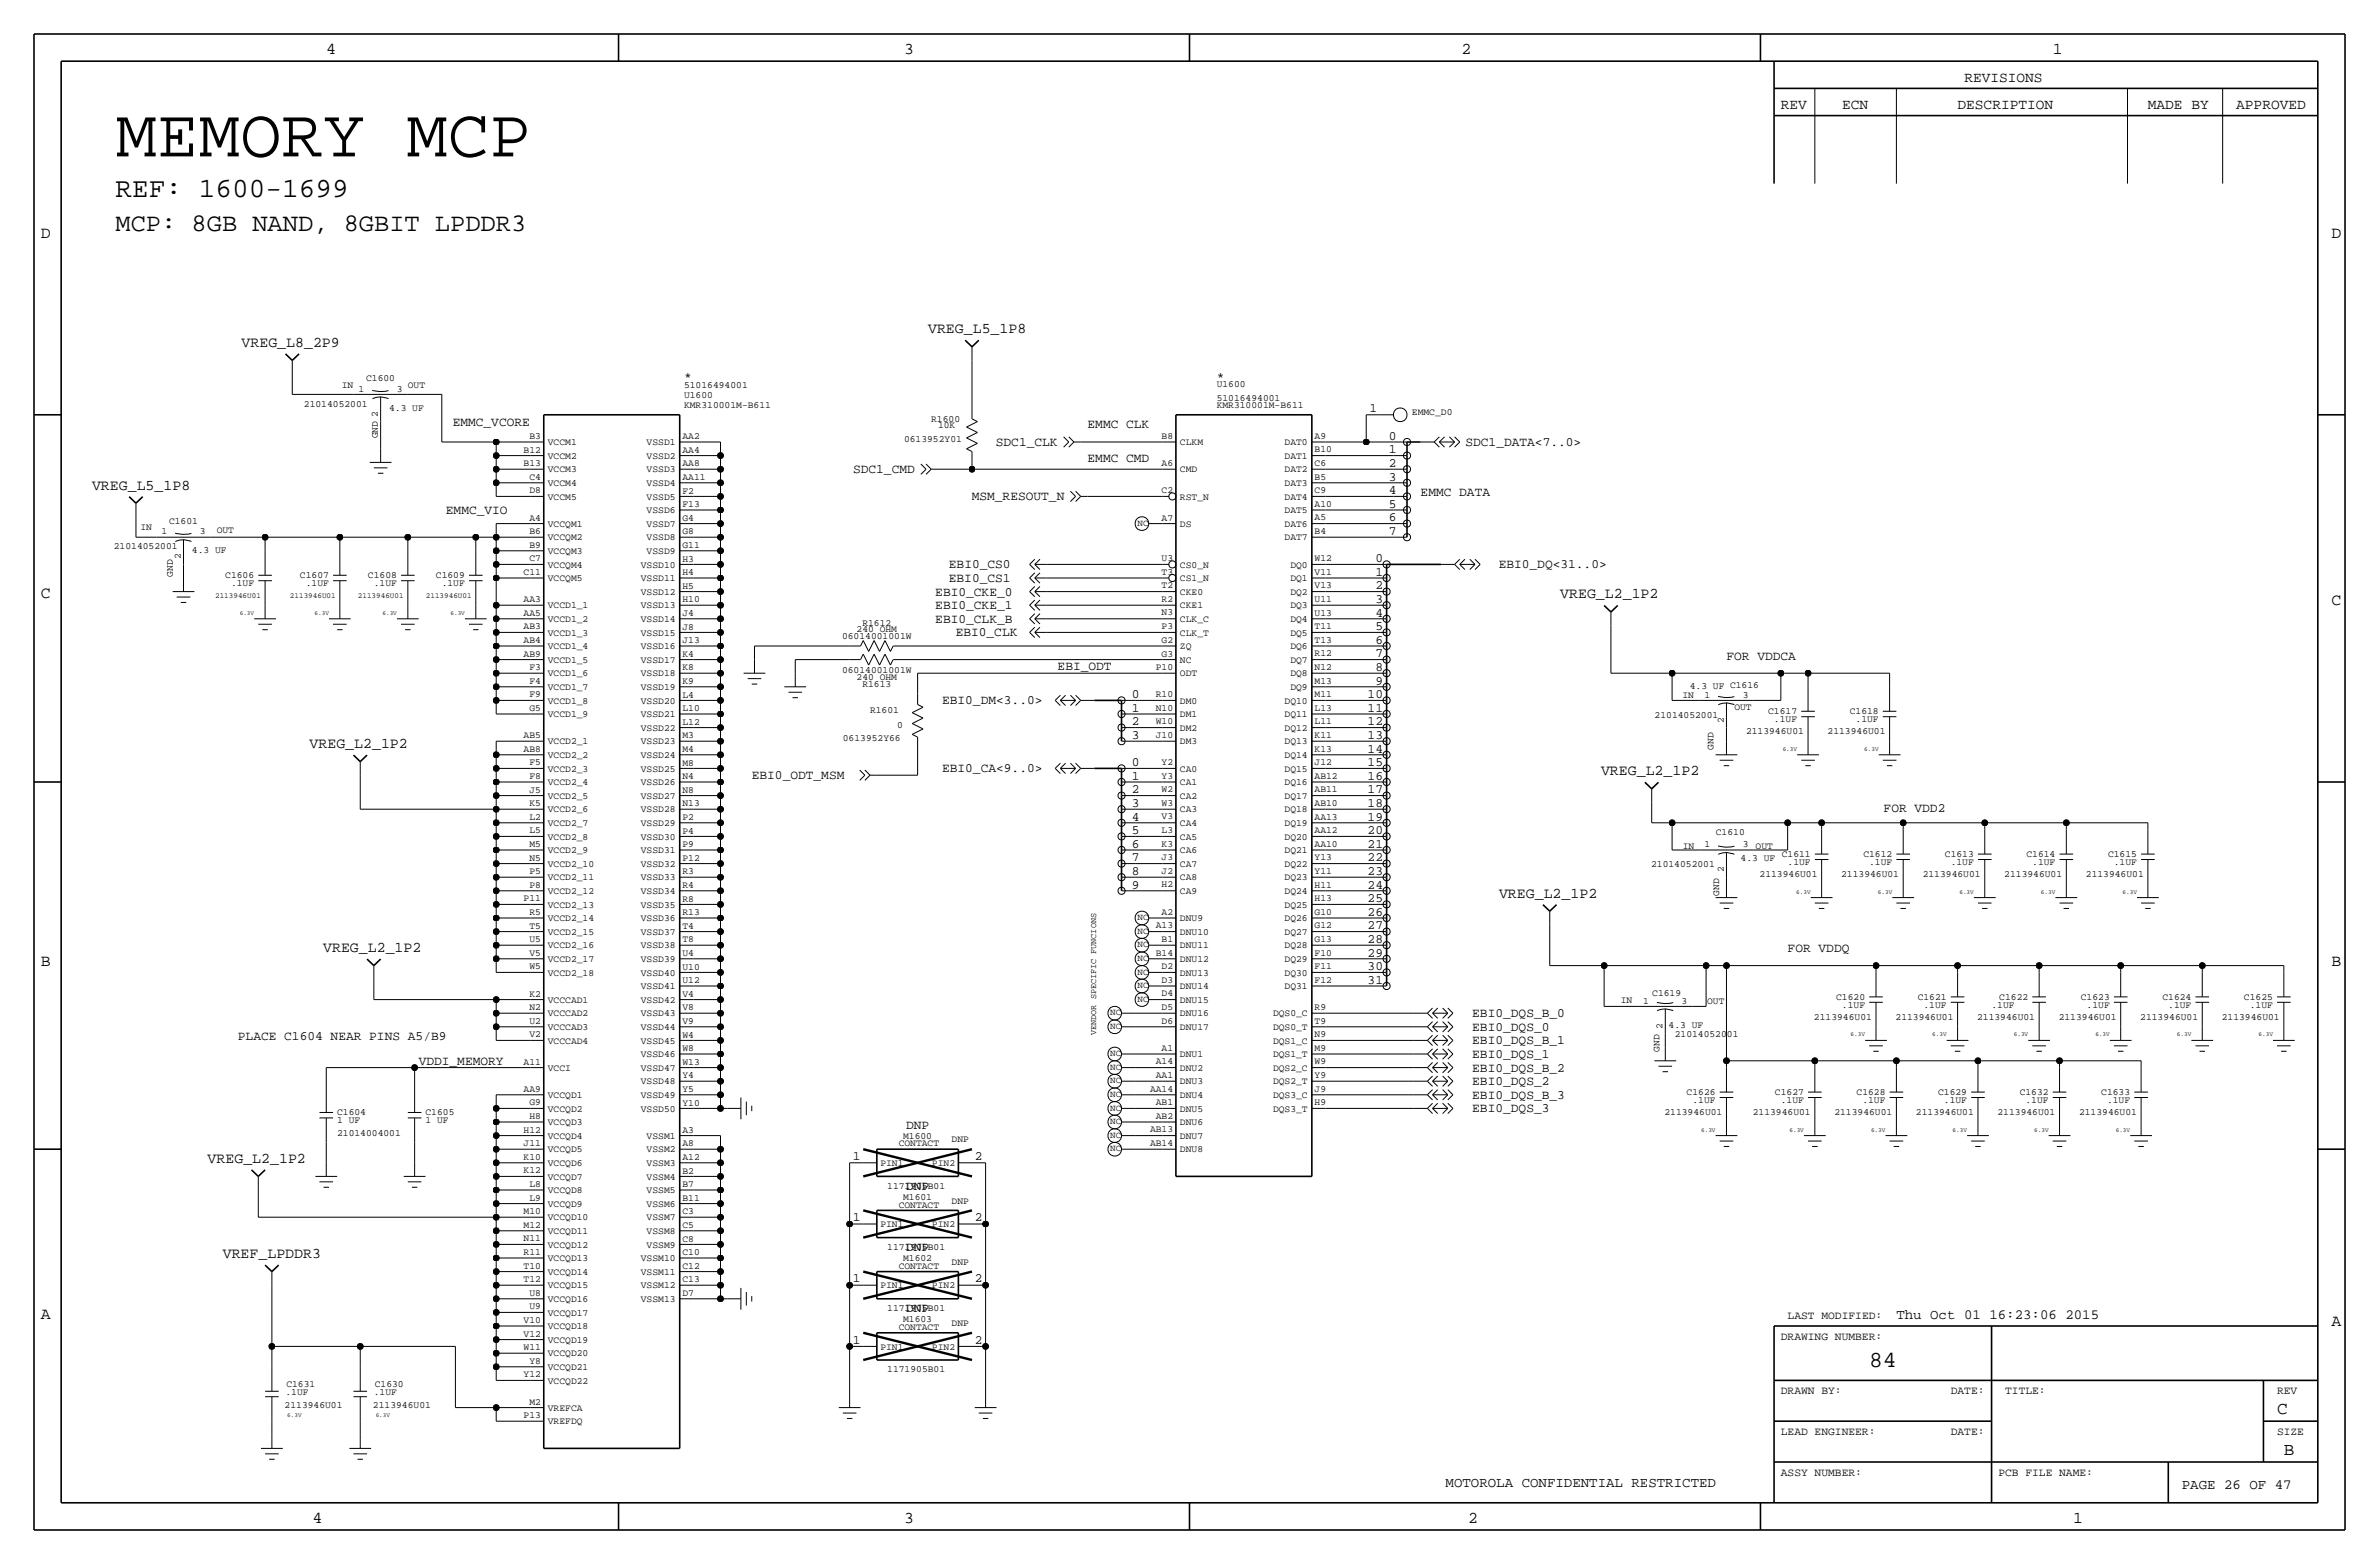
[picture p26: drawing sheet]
<svg xmlns="http://www.w3.org/2000/svg" width="444mm" height="292mm" viewBox="0 0 444 292" stroke-linecap="round" stroke-linejoin="round" font-family="sans-serif">
<defs><g id="words">
<text font-size="12.9" x="21.6" y="29.2">MEMORY MCP</text>
<text font-size="5.2" x="21.6" y="36.8">REF: 1600-1699</text>
<text font-size="4.7" x="21.6" y="43.2">MCP: 8GB NAND, 8GBIT LPDDR3</text>
<text font-size="4.3" x="349.2" y="255.3">84</text>
<g font-size="3.3">
<text x="425.4" y="264.2">C</text>
<text x="426.7" y="271.8">B</text>
</g>
<g font-size="3.1">
<text x="61" y="10.2">4</text>
<text x="168.9" y="10.2">3</text>
<text x="273" y="10.2">2</text>
<text x="383.5" y="10.2">1</text>
<text x="7.6" y="44.4">D</text>
<text x="435.6" y="44.4">D</text>
<text x="7.6" y="111.8">C</text>
<text x="435.6" y="113">C</text>
<text x="7.6" y="180.3">B</text>
<text x="435.6" y="180.3">B</text>
<text x="7.6" y="246.4">A</text>
<text x="435.6" y="247.6">A</text>
<text x="58.4" y="284.5">4</text>
<text x="168.9" y="284.5">3</text>
<text x="274.3" y="284.5">2</text>
<text x="387.3" y="284.5">1</text>
</g>
<g font-size="2.8">
<text x="45.1" y="64.8">VREG_L8_2P9</text>
<text x="173.4" y="62.2">VREG_L5_1P8</text>
<text x="17.2" y="91.4">VREG_L5_1P8</text>
<text x="291.5" y="111.8">VREG_L2_1P2</text>
<text x="57.8" y="139.7">VREG_L2_1P2</text>
<text x="299.1" y="144.8">VREG_L2_1P2</text>
<text x="280.1" y="167.6">VREG_L2_1P2</text>
<text x="60.4" y="177.8">VREG_L2_1P2</text>
<text x="38.8" y="217.2">VREG_L2_1P2</text>
<text x="41.6" y="234.9">VREF_LPDDR3</text>
</g>
<g font-size="2.7">
<text x="367" y="15.2">REVISIONS</text>
<text x="332.7" y="20.3">REV</text>
<text x="344.2" y="20.3">ECN</text>
<text x="365.8" y="20.3">DESCRIPTION</text>
<text x="401.3" y="20.3">MADE BY</text>
<text x="417.8" y="20.3">APPROVED</text>
</g>
<g font-size="2.6">
<text x="354.3" y="246.4">Thu Oct 01 16:23:06 2015</text>
<text x="270.1" y="277.8">MOTOROLA CONFIDENTIAL RESTRICTED</text>
<text x="407.7" y="278.1">PAGE 26 OF 47</text>
</g>
<g font-size="2.4">
<text x="127.8" y="71.1">*</text>
<text x="227.3" y="71.1">*</text>
<text x="255.9" y="77">1</text>
<text x="84.6" y="79.5">EMMC_VCORE</text>
<text x="186.1" y="83.3">SDC1_CLK</text>
<text x="203.2" y="80">EMMC CLK</text>
<text x="259.5" y="82.1">0</text>
<text x="273.8" y="83.3">SDC1_DATA&lt;7..0&gt;</text>
<text x="159.4" y="88.4">SDC1_CMD</text>
<text x="203.2" y="86.4">EMMC CMD</text>
<text x="259.5" y="84.7">1</text>
<text x="259.5" y="89.8">3</text>
<text x="259.5" y="87.2">2</text>
<text x="181.6" y="93.5">MSM_RESOUT_N</text>
<text x="259.5" y="92.3">4</text>
<text x="259.5" y="94.8">5</text>
<text x="265.4" y="92.7">EMMC DATA</text>
<text x="83.3" y="96">EMMC_VIO</text>
<text x="259.5" y="99.9">7</text>
<text x="259.5" y="97.4">6</text>
<text x="177.3" y="106.2">EBI0_CS0</text>
<text x="257" y="107.5">1</text>
<text x="257" y="105">0</text>
<text x="280" y="106.2">EBI0_DQ&lt;31..0&gt;</text>
<text x="174.8" y="113.8">EBI0_CKE_1</text>
<text x="174.8" y="111.3">EBI0_CKE_0</text>
<text x="177.3" y="108.7">EBI0_CS1</text>
<text x="257" y="110.1">2</text>
<text x="257" y="112.6">3</text>
<text x="174.8" y="116.3">EBI0_CLK_B</text>
<text x="178.6" y="118.9">EBI0_CLK</text>
<text x="257" y="115.2">4</text>
<text x="257" y="117.7">5</text>
<text x="197.6" y="125.2">EBI_ODT</text>
<text x="257" y="120.2">6</text>
<text x="257" y="122.8">7</text>
<text x="257" y="125.3">8</text>
<text x="322.6" y="123.2">FOR VDDCA</text>
<text x="176" y="131.6">EBI0_DM&lt;3..0&gt;</text>
<text x="211.5" y="130.4">0</text>
<text x="255.5" y="130.4">10</text>
<text x="257" y="127.9">9</text>
<text x="211.5" y="133">1</text>
<text x="211.5" y="135.5">2</text>
<text x="255.5" y="132.9">11</text>
<text x="255.5" y="135.5">12</text>
<text x="211.5" y="138">3</text>
<text x="211.5" y="143.1">0</text>
<text x="255.5" y="138">13</text>
<text x="255.5" y="140.6">14</text>
<text x="255.5" y="143.1">15</text>
<text x="140.5" y="145.5">EBI0_ODT_MSM</text>
<text x="176" y="144.3">EBI0_CA&lt;9..0&gt;</text>
<text x="211.5" y="148.2">2</text>
<text x="211.5" y="145.6">1</text>
<text x="255.5" y="148.2">17</text>
<text x="255.5" y="145.6">16</text>
<text x="211.5" y="155.8">5</text>
<text x="211.5" y="150.7">3</text>
<text x="211.5" y="153.3">4</text>
<text x="255.5" y="150.7">18</text>
<text x="255.5" y="153.3">19</text>
<text x="255.5" y="155.8">20</text>
<text x="351.9" y="151.6">FOR VDD2</text>
<text x="211.5" y="160.9">7</text>
<text x="211.5" y="158.3">6</text>
<text x="255.5" y="158.4">21</text>
<text x="255.5" y="160.9">22</text>
<text x="211.5" y="166">9</text>
<text x="211.5" y="163.4">8</text>
<text x="255.5" y="163.4">23</text>
<text x="255.5" y="166">24</text>
<text x="255.5" y="171.1">26</text>
<text x="255.5" y="173.6">27</text>
<text x="255.5" y="168.5">25</text>
<text x="255.5" y="178.7">29</text>
<text x="255.5" y="176.1">28</text>
<text x="334" y="177.8">FOR VDDQ</text>
<text x="255.5" y="181.2">30</text>
<text x="255.5" y="183.7">31</text>
<text x="275.1" y="190">EBI0_DQS_B_0</text>
<text x="44.5" y="194.3">PLACE C1604 NEAR PINS A5/B9</text>
<text x="275.1" y="192.5">EBI0_DQS_0</text>
<text x="275.1" y="197.6">EBI0_DQS_1</text>
<text x="275.1" y="195.1">EBI0_DQS_B_1</text>
<text x="78.2" y="198.9">VDDI_MEMORY</text>
<text x="275.1" y="202.7">EBI0_DQS_2</text>
<text x="275.1" y="200.2">EBI0_DQS_B_2</text>
<text x="275.1" y="205.2">EBI0_DQS_B_3</text>
<text x="275.1" y="207.8">EBI0_DQS_3</text>
<text x="169.3" y="210.8">DNP</text>
<text x="159.3" y="216.7">1</text>
<text x="182.1" y="216.7">2</text>
<text x="169.3" y="222.2">DNP</text>
<text x="159.3" y="228.1">1</text>
<text x="169.3" y="233.7">DNP</text>
<text x="182.1" y="228.1">2</text>
<text x="159.3" y="239.5">1</text>
<text x="182.1" y="239.5">2</text>
<text x="169.3" y="245.1">DNP</text>
<text x="159.3" y="251">1</text>
<text x="182.1" y="251">2</text>
</g>
<g font-size="2.1">
<text x="332.7" y="250.2">DRAWING NUMBER:</text>
<text x="334" y="246.4">LAST MODIFIED:</text>
<text x="332.7" y="260.3">DRAWN BY:</text>
<text x="364.5" y="260.3">DATE:</text>
<text x="374.6" y="260.4">TITLE:</text>
<text x="425.4" y="260.3">REV</text>
<text x="332.7" y="268">LEAD ENGINEER:</text>
<text x="364.5" y="268">DATE:</text>
<text x="425.4" y="268">SIZE</text>
<text x="332.7" y="275.6">ASSY NUMBER:</text>
<text x="373.4" y="275.6">PCB FILE NAME:</text>
</g>
<g font-size="1.8">
<text x="68.4" y="71.1">C1600</text>
<text x="56.8" y="75.9">21014052001</text>
<text x="63.9" y="72.4">IN</text>
<text x="67" y="73.2">1</text>
<text x="72.7" y="76.8">4.3 UF</text>
<text x="74.2" y="73.2">3</text>
<text x="76.2" y="72.4">OUT</text>
<text x="127.8" y="74.3">U1600</text>
<text x="127.8" y="76.2">KMR310001M-B611</text>
<text x="127.8" y="72.4">51016494001</text>
<text x="227.3" y="76.2">KMR310001M-B611</text>
<text x="227.3" y="74.9">51016494001</text>
<text x="227.3" y="72.3">U1600</text>
<text x="263.8" y="77.6">EMMC_D0</text>
<text x="70.6" y="81.9" transform="rotate(-90 70.6 81.9)">GND 2</text>
<text x="98.9" y="82">B3</text>
<text x="102.4" y="83.2">VCCM1</text>
<text x="120.8" y="83.2">VSSD1</text>
<text x="127.5" y="82">AA2</text>
<text x="168.9" y="82.5">0613952Y01</text>
<text x="174" y="78.7">R1600</text>
<text x="175.3" y="80">10K</text>
<text x="217" y="81.9">B8</text>
<text x="220.5" y="83.2">CLKM</text>
<text x="240" y="83.2">DAT0</text>
<text x="245.6" y="81.9">A9</text>
<text x="97.8" y="87.1">B13</text>
<text x="97.8" y="84.5">B12</text>
<text x="98.9" y="89.6">C4</text>
<text x="102.4" y="85.7">VCCM2</text>
<text x="102.4" y="88.2">VCCM3</text>
<text x="120.8" y="85.7">VSSD2</text>
<text x="120.8" y="88.2">VSSD3</text>
<text x="127.5" y="89.6">AA11</text>
<text x="127.5" y="87.1">AA8</text>
<text x="127.5" y="84.5">AA4</text>
<text x="217" y="87">A6</text>
<text x="220.5" y="88.2">CMD</text>
<text x="240" y="85.7">DAT1</text>
<text x="240" y="88.2">DAT2</text>
<text x="245.6" y="89.6">B5</text>
<text x="245.6" y="87">C6</text>
<text x="245.6" y="84.5">B10</text>
<text x="98.9" y="92.2">D8</text>
<text x="102.4" y="90.8">VCCM4</text>
<text x="102.4" y="93.3">VCCM5</text>
<text x="120.8" y="93.3">VSSD5</text>
<text x="120.8" y="95.9">VSSD6</text>
<text x="120.8" y="90.8">VSSD4</text>
<text x="127.5" y="94.7">F13</text>
<text x="127.5" y="92.2">F2</text>
<text x="217" y="92.1">C2</text>
<text x="220.5" y="93.3">RST_N</text>
<text x="240" y="90.8">DAT3</text>
<text x="240" y="93.3">DAT4</text>
<text x="240" y="95.9">DAT5</text>
<text x="245.6" y="94.6">A10</text>
<text x="245.6" y="92.1">C9</text>
<text x="26.2" y="98.9">IN</text>
<text x="30.2" y="99.7">1</text>
<text x="31.6" y="97.8">C1601</text>
<text x="37.3" y="99.7">3</text>
<text x="40.5" y="99.5">OUT</text>
<text x="98.9" y="99.8">B6</text>
<text x="98.9" y="97.2">A4</text>
<text x="102.4" y="98.4">VCCQM1</text>
<text x="102.4" y="100.9">VCCQM2</text>
<text x="120.8" y="100.9">VSSD8</text>
<text x="120.8" y="98.4">VSSD7</text>
<text x="127.5" y="99.8">G8</text>
<text x="127.5" y="97.3">G4</text>
<text x="217" y="97.2">A7</text>
<text x="220.5" y="98.4">DS</text>
<text x="240" y="98.4">DAT6</text>
<text x="240" y="100.9">DAT7</text>
<text x="245.6" y="99.7">B4</text>
<text x="245.6" y="97.2">A5</text>
<text x="21.3" y="102.5">21014052001</text>
<text x="32.3" y="107.7" transform="rotate(-90 32.3 107.7)">GND</text>
<text x="33.8" y="104.5" transform="rotate(-90 33.8 104.5)">2</text>
<text x="35.9" y="103.3">4.3 UF</text>
<text x="42.1" y="107.9">C1606</text>
<text x="56.1" y="107.9">C1607</text>
<text x="68.8" y="107.9">C1608</text>
<text x="81.5" y="107.9">C1609</text>
<text x="97.8" y="107.4">C11</text>
<text x="98.9" y="104.9">C7</text>
<text x="98.9" y="102.3">B9</text>
<text x="102.4" y="103.5">VCCQM3</text>
<text x="102.4" y="106">VCCQM4</text>
<text x="119.7" y="106">VSSD10</text>
<text x="120.8" y="103.5">VSSD9</text>
<text x="127.5" y="107.4">H4</text>
<text x="127.5" y="104.9">H3</text>
<text x="127.5" y="102.3">G11</text>
<text x="217" y="107.3">T3</text>
<text x="217" y="104.8">U3</text>
<text x="220.5" y="106">CS0_N</text>
<text x="241.1" y="106">DQ0</text>
<text x="245.6" y="107.3">V11</text>
<text x="245.6" y="104.8">W12</text>
<text x="43.2" y="109.5">.1UF</text>
<text x="57.1" y="109.5">.1UF</text>
<text x="69.8" y="109.5">.1UF</text>
<text x="82.5" y="109.5">.1UF</text>
<text x="97.8" y="112.5">AA3</text>
<text x="102.4" y="113.6">VCCD1_1</text>
<text x="102.4" y="108.6">VCCQM5</text>
<text x="119.7" y="108.6">VSSD11</text>
<text x="119.7" y="113.6">VSSD13</text>
<text x="119.7" y="111.1">VSSD12</text>
<text x="127.5" y="112.5">H10</text>
<text x="127.5" y="110">H5</text>
<text x="217" y="112.4">R2</text>
<text x="217" y="109.9">T2</text>
<text x="220.5" y="108.6">CS1_N</text>
<text x="220.5" y="111.1">CKE0</text>
<text x="220.5" y="113.6">CKE1</text>
<text x="241.1" y="108.6">DQ1</text>
<text x="241.1" y="111.1">DQ2</text>
<text x="241.1" y="113.6">DQ3</text>
<text x="245.6" y="112.4">U11</text>
<text x="245.6" y="109.9">V13</text>
<text x="97.8" y="117.5">AB3</text>
<text x="97.8" y="115">AA5</text>
<text x="102.4" y="116.2">VCCD1_2</text>
<text x="102.4" y="118.7">VCCD1_3</text>
<text x="119.7" y="116.2">VSSD14</text>
<text x="119.7" y="118.7">VSSD15</text>
<text x="127.5" y="117.6">J8</text>
<text x="127.5" y="115">J4</text>
<text x="157.3" y="119.4">06014001001W</text>
<text x="160" y="118.1">240 OHM</text>
<text x="161.1" y="116.8">R1612</text>
<text x="217" y="117.5">P3</text>
<text x="217" y="115">N3</text>
<text x="220.5" y="118.7">CLK_T</text>
<text x="220.5" y="116.2">CLK_C</text>
<text x="241.1" y="116.2">DQ4</text>
<text x="241.1" y="118.7">DQ5</text>
<text x="245.6" y="117.5">T11</text>
<text x="245.6" y="115">U13</text>
<text x="97.8" y="122.6">AB9</text>
<text x="97.8" y="120.1">AB4</text>
<text x="98.9" y="125.2">F3</text>
<text x="102.4" y="123.8">VCCD1_5</text>
<text x="102.4" y="121.3">VCCD1_4</text>
<text x="119.7" y="121.3">VSSD16</text>
<text x="119.7" y="123.8">VSSD17</text>
<text x="127.5" y="125.2">K8</text>
<text x="127.5" y="122.7">K4</text>
<text x="127.5" y="120.1">J13</text>
<text x="157.3" y="125.7">06014001001W</text>
<text x="216" y="125.2">P10</text>
<text x="217" y="120.1">G2</text>
<text x="217" y="122.6">G3</text>
<text x="220.5" y="121.3">ZQ</text>
<text x="220.5" y="123.8">NC</text>
<text x="241.1" y="123.8">DQ7</text>
<text x="241.1" y="121.3">DQ6</text>
<text x="245.6" y="125.1">N12</text>
<text x="245.6" y="122.6">R12</text>
<text x="245.6" y="120.1">T13</text>
<text x="98.9" y="130.2">F9</text>
<text x="98.9" y="127.7">F4</text>
<text x="102.4" y="131.4">VCCD1_8</text>
<text x="102.4" y="126.3">VCCD1_6</text>
<text x="102.4" y="128.9">VCCD1_7</text>
<text x="119.7" y="126.3">VSSD18</text>
<text x="119.7" y="131.4">VSSD20</text>
<text x="119.7" y="128.9">VSSD19</text>
<text x="127.5" y="130.3">L4</text>
<text x="127.5" y="127.7">K9</text>
<text x="160" y="127">240 OHM</text>
<text x="161.1" y="128.3">R1613</text>
<text x="216" y="130.2">R10</text>
<text x="220.5" y="131.4">DM0</text>
<text x="220.5" y="126.3">ODT</text>
<text x="240" y="131.4">DQ10</text>
<text x="241.1" y="128.9">DQ9</text>
<text x="241.1" y="126.3">DQ8</text>
<text x="245.6" y="130.2">M11</text>
<text x="245.6" y="127.7">M13</text>
<text x="314.4" y="130.5">IN</text>
<text x="315.7" y="128.6">4.3 UF C1616</text>
<text x="318.5" y="130.3">1</text>
<text x="325.6" y="130.3">3</text>
<text x="97.8" y="137.9">AB5</text>
<text x="98.9" y="132.8">G5</text>
<text x="102.4" y="134">VCCD1_9</text>
<text x="119.7" y="136.5">VSSD22</text>
<text x="119.7" y="134">VSSD21</text>
<text x="127.5" y="137.9">M3</text>
<text x="127.5" y="135.4">L12</text>
<text x="127.5" y="132.8">L10</text>
<text x="162.6" y="133.2">R1601</text>
<text x="167.6" y="135.9">0</text>
<text x="216" y="137.8">J10</text>
<text x="216" y="135.3">W10</text>
<text x="216" y="132.7">N10</text>
<text x="220.5" y="136.5">DM2</text>
<text x="220.5" y="134">DM1</text>
<text x="240" y="136.5">DQ12</text>
<text x="240" y="134">DQ11</text>
<text x="245.6" y="137.8">K11</text>
<text x="245.6" y="135.3">L11</text>
<text x="245.6" y="132.8">L13</text>
<text x="309.2" y="134">21014052001</text>
<text x="322.1" y="134.9" transform="rotate(-90 322.1 134.9)">2</text>
<text x="324.1" y="132.7">OUT</text>
<text x="326.2" y="137.2">2113946U01</text>
<text x="330.4" y="133.3">C1617</text>
<text x="331.5" y="134.9">.1UF</text>
<text x="341.5" y="137.2">2113946U01</text>
<text x="345.6" y="133.3">C1618</text>
<text x="346.7" y="134.9">.1UF</text>
<text x="97.8" y="140.4">AB8</text>
<text x="98.9" y="142.9">F5</text>
<text x="102.4" y="139">VCCD2_1</text>
<text x="102.4" y="141.6">VCCD2_2</text>
<text x="119.7" y="141.6">VSSD24</text>
<text x="119.7" y="139">VSSD23</text>
<text x="127.5" y="143">M8</text>
<text x="127.5" y="140.4">M4</text>
<text x="157.5" y="138.4">0613952Y66</text>
<text x="217" y="142.9">Y2</text>
<text x="220.5" y="139">DM3</text>
<text x="240" y="139">DQ13</text>
<text x="240" y="141.6">DQ14</text>
<text x="245.6" y="142.9">J12</text>
<text x="245.6" y="140.4">K13</text>
<text x="320.1" y="140.1" transform="rotate(-90 320.1 140.1)">GND</text>
<text x="98.9" y="148">J5</text>
<text x="98.9" y="145.5">F8</text>
<text x="102.4" y="149.2">VCCD2_5</text>
<text x="102.4" y="144.1">VCCD2_3</text>
<text x="102.4" y="146.7">VCCD2_4</text>
<text x="119.7" y="149.2">VSSD27</text>
<text x="119.7" y="146.7">VSSD26</text>
<text x="119.7" y="144.1">VSSD25</text>
<text x="127.5" y="148.1">N8</text>
<text x="127.5" y="145.5">N4</text>
<text x="217" y="148">W2</text>
<text x="217" y="145.4">Y3</text>
<text x="220.5" y="144.1">CA0</text>
<text x="220.5" y="146.7">CA1</text>
<text x="220.5" y="149.2">CA2</text>
<text x="240" y="144.1">DQ15</text>
<text x="240" y="146.7">DQ16</text>
<text x="240" y="149.2">DQ17</text>
<text x="245.6" y="148">AB11</text>
<text x="245.6" y="145.5">AB12</text>
<text x="98.9" y="155.6">L5</text>
<text x="98.9" y="153.1">L2</text>
<text x="98.9" y="150.6">K5</text>
<text x="102.4" y="154.3">VCCD2_7</text>
<text x="102.4" y="151.7">VCCD2_6</text>
<text x="119.7" y="154.3">VSSD29</text>
<text x="119.7" y="151.7">VSSD28</text>
<text x="127.5" y="155.7">P4</text>
<text x="127.5" y="153.1">P2</text>
<text x="127.5" y="150.6">N13</text>
<text x="217" y="155.6">L3</text>
<text x="217" y="153">V3</text>
<text x="217" y="150.5">W3</text>
<text x="220.5" y="151.7">CA3</text>
<text x="220.5" y="154.3">CA4</text>
<text x="240" y="154.3">DQ19</text>
<text x="240" y="151.7">DQ18</text>
<text x="245.6" y="155.6">AA12</text>
<text x="245.6" y="153.1">AA13</text>
<text x="245.6" y="150.5">AB10</text>
<text x="98.9" y="160.7">N5</text>
<text x="98.9" y="158.2">M5</text>
<text x="102.4" y="161.9">VCCD2_10</text>
<text x="102.4" y="159.4">VCCD2_9</text>
<text x="102.4" y="156.8">VCCD2_8</text>
<text x="119.7" y="156.8">VSSD30</text>
<text x="119.7" y="159.4">VSSD31</text>
<text x="119.7" y="161.9">VSSD32</text>
<text x="127.5" y="160.8">P12</text>
<text x="127.5" y="158.2">P9</text>
<text x="217" y="160.7">J3</text>
<text x="217" y="158.1">K3</text>
<text x="220.5" y="159.4">CA6</text>
<text x="220.5" y="161.9">CA7</text>
<text x="220.5" y="156.8">CA5</text>
<text x="240" y="156.8">DQ20</text>
<text x="240" y="159.4">DQ21</text>
<text x="240" y="161.9">DQ22</text>
<text x="245.6" y="160.7">Y13</text>
<text x="245.6" y="158.2">AA10</text>
<text x="308.5" y="161.8">21014052001</text>
<text x="314.4" y="158.6">IN</text>
<text x="318.4" y="158.2">1</text>
<text x="320.6" y="156">C1610</text>
<text x="325.2" y="160.8">4.3 UF</text>
<text x="325.6" y="158.2">3</text>
<text x="328" y="158.6">OUT</text>
<text x="332.9" y="160">C1611</text>
<text x="334" y="161.5">.1UF</text>
<text x="348.2" y="160">C1612</text>
<text x="349.2" y="161.5">.1UF</text>
<text x="363.4" y="160">C1613</text>
<text x="364.5" y="161.5">.1UF</text>
<text x="378.6" y="160">C1614</text>
<text x="379.7" y="161.5">.1UF</text>
<text x="393.9" y="160">C1615</text>
<text x="395" y="161.5">.1UF</text>
<text x="98.9" y="165.8">P8</text>
<text x="98.9" y="163.3">P5</text>
<text x="102.4" y="167">VCCD2_12</text>
<text x="102.4" y="164.4">VCCD2_11</text>
<text x="119.7" y="167">VSSD34</text>
<text x="119.7" y="164.4">VSSD33</text>
<text x="127.5" y="165.8">R4</text>
<text x="127.5" y="163.3">R3</text>
<text x="217" y="165.8">H2</text>
<text x="217" y="163.2">J2</text>
<text x="220.5" y="164.4">CA8</text>
<text x="220.5" y="167">CA9</text>
<text x="240" y="164.4">DQ23</text>
<text x="240" y="167">DQ24</text>
<text x="245.6" y="165.8">H11</text>
<text x="245.6" y="163.2">Y11</text>
<text x="321.2" y="167.3" transform="rotate(-90 321.2 167.3)">GND</text>
<text x="322.1" y="162.9" transform="rotate(-90 322.1 162.9)">2</text>
<text x="328.8" y="163.8">2113946U01</text>
<text x="344" y="163.8">2113946U01</text>
<text x="359.3" y="163.8">2113946U01</text>
<text x="374.5" y="163.8">2113946U01</text>
<text x="389.7" y="163.8">2113946U01</text>
<text x="97.8" y="168.3">P11</text>
<text x="98.9" y="173.4">T5</text>
<text x="98.9" y="170.9">R5</text>
<text x="102.4" y="169.5">VCCD2_13</text>
<text x="102.4" y="172.1">VCCD2_14</text>
<text x="119.7" y="172.1">VSSD36</text>
<text x="119.7" y="169.5">VSSD35</text>
<text x="127.5" y="173.5">T4</text>
<text x="127.5" y="170.9">R13</text>
<text x="127.5" y="168.4">R8</text>
<text x="216" y="173.4">A13</text>
<text x="217" y="170.8">A2</text>
<text x="220.5" y="172.1">DNU9</text>
<text x="240" y="172.1">DQ26</text>
<text x="240" y="169.5">DQ25</text>
<text x="245.6" y="173.4">G12</text>
<text x="245.6" y="170.9">G10</text>
<text x="245.6" y="168.3">H13</text>
<text x="98.9" y="178.5">V5</text>
<text x="98.9" y="176">U5</text>
<text x="102.4" y="177.1">VCCD2_16</text>
<text x="102.4" y="179.7">VCCD2_17</text>
<text x="102.4" y="174.6">VCCD2_15</text>
<text x="119.7" y="179.7">VSSD39</text>
<text x="119.7" y="177.1">VSSD38</text>
<text x="119.7" y="174.6">VSSD37</text>
<text x="127.5" y="178.6">U4</text>
<text x="127.5" y="176">T8</text>
<text x="216" y="178.5">B14</text>
<text x="217" y="175.9">B1</text>
<text x="220.5" y="179.7">DNU12</text>
<text x="220.5" y="174.6">DNU10</text>
<text x="220.5" y="177.1">DNU11</text>
<text x="240" y="177.1">DQ28</text>
<text x="240" y="174.6">DQ27</text>
<text x="240" y="179.7">DQ29</text>
<text x="245.6" y="178.5">F10</text>
<text x="245.6" y="175.9">G13</text>
<text x="98.9" y="181">W5</text>
<text x="102.4" y="182.2">VCCD2_18</text>
<text x="119.7" y="182.2">VSSD40</text>
<text x="119.7" y="184.8">VSSD41</text>
<text x="127.5" y="183.6">U12</text>
<text x="127.5" y="181.1">U10</text>
<text x="217" y="183.5">D3</text>
<text x="217" y="181">D2</text>
<text x="220.5" y="184.8">DNU14</text>
<text x="220.5" y="182.2">DNU13</text>
<text x="240" y="182.2">DQ30</text>
<text x="240" y="184.8">DQ31</text>
<text x="245.6" y="183.6">F12</text>
<text x="245.6" y="181">F11</text>
<text x="308.7" y="186">C1619</text>
<text x="98.9" y="191.2">U2</text>
<text x="98.9" y="188.7">N2</text>
<text x="98.9" y="186.1">K2</text>
<text x="102.4" y="187.3">VCCCAD1</text>
<text x="102.4" y="189.8">VCCCAD2</text>
<text x="119.7" y="187.3">VSSD42</text>
<text x="119.7" y="189.8">VSSD43</text>
<text x="127.5" y="191.3">V9</text>
<text x="127.5" y="188.7">V8</text>
<text x="127.5" y="186.2">V4</text>
<text x="217" y="191.2">D6</text>
<text x="217" y="188.6">D5</text>
<text x="217" y="186.1">D4</text>
<text x="220.5" y="187.3">DNU15</text>
<text x="220.5" y="189.8">DNU16</text>
<text x="237.9" y="189.8">DQS0_C</text>
<text x="245.6" y="191.2">T9</text>
<text x="245.6" y="188.6">R9</text>
<text x="302.8" y="187.4">IN</text>
<text x="307" y="187.5">1</text>
<text x="311.8" y="192">4.3 UF</text>
<text x="314.2" y="187.5">3</text>
<text x="319" y="187.5">OUT</text>
<text x="338.9" y="190.5">2113946U01</text>
<text x="343.1" y="186.7">C1620</text>
<text x="344.2" y="188.2">.1UF</text>
<text x="354.2" y="190.5">2113946U01</text>
<text x="358.3" y="186.7">C1621</text>
<text x="359.4" y="188.2">.1UF</text>
<text x="369.4" y="190.5">2113946U01</text>
<text x="372.1" y="188.2">.1UF</text>
<text x="373.6" y="186.7">C1622</text>
<text x="384.7" y="190.5">2113946U01</text>
<text x="388.8" y="186.7">C1623</text>
<text x="389.9" y="188.2">.1UF</text>
<text x="399.9" y="190.5">2113946U01</text>
<text x="404" y="186.7">C1624</text>
<text x="405.1" y="188.2">.1UF</text>
<text x="415.1" y="190.5">2113946U01</text>
<text x="419.3" y="186.7">C1625</text>
<text x="420.4" y="188.2">.1UF</text>
<text x="98.9" y="193.7">V2</text>
<text x="102.4" y="192.4">VCCCAD3</text>
<text x="102.4" y="194.9">VCCCAD4</text>
<text x="119.7" y="194.9">VSSD45</text>
<text x="119.7" y="192.4">VSSD44</text>
<text x="119.7" y="197.5">VSSD46</text>
<text x="127.5" y="196.3">W8</text>
<text x="127.5" y="193.8">W4</text>
<text x="217" y="196.2">A1</text>
<text x="220.5" y="192.4">DNU17</text>
<text x="220.5" y="197.5">DNU1</text>
<text x="237.9" y="194.9">DQS1_C</text>
<text x="237.9" y="192.4">DQS0_T</text>
<text x="237.9" y="197.5">DQS1_T</text>
<text x="245.6" y="196.3">M9</text>
<text x="245.6" y="193.7">N9</text>
<text x="310.1" y="196.5" transform="rotate(-90 310.1 196.5)">GND</text>
<text x="310.6" y="192.1" transform="rotate(-90 310.6 192.1)">2</text>
<text x="312.9" y="193.6">21014052001</text>
<text x="97.8" y="203.9">AA9</text>
<text x="97.8" y="198.8">A11</text>
<text x="102.4" y="200">VCCI</text>
<text x="119.7" y="200">VSSD47</text>
<text x="119.7" y="202.5">VSSD48</text>
<text x="127.5" y="204">Y5</text>
<text x="127.5" y="201.4">Y4</text>
<text x="127.5" y="198.9">W13</text>
<text x="214.9" y="203.9">AA14</text>
<text x="216" y="201.3">AA1</text>
<text x="216" y="198.8">A14</text>
<text x="220.5" y="202.5">DNU3</text>
<text x="220.5" y="200">DNU2</text>
<text x="237.9" y="200">DQS2_C</text>
<text x="237.9" y="202.5">DQS2_T</text>
<text x="245.6" y="203.9">J9</text>
<text x="245.6" y="201.4">Y9</text>
<text x="245.6" y="198.8">W9</text>
<text x="63" y="208.3">C1604</text>
<text x="63" y="209.8">1 UF</text>
<text x="79.5" y="208.3">C1605</text>
<text x="79.5" y="209.8">1 UF</text>
<text x="98.9" y="209">H8</text>
<text x="98.9" y="206.5">G9</text>
<text x="102.4" y="207.6">VCCQD2</text>
<text x="102.4" y="205.1">VCCQD1</text>
<text x="119.7" y="205.1">VSSD49</text>
<text x="119.7" y="207.6">VSSD50</text>
<text x="127.5" y="206.5">Y10</text>
<text x="216" y="208.9">AB2</text>
<text x="216" y="206.4">AB1</text>
<text x="220.5" y="207.6">DNU5</text>
<text x="220.5" y="205.1">DNU4</text>
<text x="237.9" y="205.1">DQS3_C</text>
<text x="237.9" y="207.6">DQS3_T</text>
<text x="245.6" y="206.4">H9</text>
<text x="311" y="208.3">2113946U01</text>
<text x="315.1" y="204.5">C1626</text>
<text x="316.2" y="206">.1UF</text>
<text x="327.5" y="208.3">2113946U01</text>
<text x="331.6" y="204.5">C1627</text>
<text x="332.7" y="206">.1UF</text>
<text x="342.7" y="208.3">2113946U01</text>
<text x="346.9" y="204.5">C1628</text>
<text x="348" y="206">.1UF</text>
<text x="358" y="208.3">2113946U01</text>
<text x="362.1" y="204.5">C1629</text>
<text x="363.2" y="206">.1UF</text>
<text x="373.2" y="208.3">2113946U01</text>
<text x="377.4" y="204.5">C1632</text>
<text x="378.4" y="206">.1UF</text>
<text x="388.5" y="208.3">2113946U01</text>
<text x="392.6" y="204.5">C1633</text>
<text x="393.7" y="206">.1UF</text>
<text x="63" y="212.1">21014004001</text>
<text x="97.8" y="214.1">J11</text>
<text x="97.8" y="211.5">H12</text>
<text x="102.4" y="215.2">VCCQD5</text>
<text x="102.4" y="212.7">VCCQD4</text>
<text x="102.4" y="210.2">VCCQD3</text>
<text x="120.8" y="212.7">VSSM1</text>
<text x="120.8" y="215.2">VSSM2</text>
<text x="127.5" y="214.1">A8</text>
<text x="127.5" y="211.6">A3</text>
<text x="167.9" y="214.1">CONTACT</text>
<text x="168.7" y="212.7">M1600</text>
<text x="177.8" y="213.4">DNP</text>
<text x="214.9" y="214">AB14</text>
<text x="214.9" y="211.5">AB13</text>
<text x="220.5" y="215.2">DNU8</text>
<text x="220.5" y="212.7">DNU7</text>
<text x="220.5" y="210.2">DNU6</text>
<text x="97.8" y="219.2">K12</text>
<text x="97.8" y="216.6">K10</text>
<text x="98.9" y="221.7">L8</text>
<text x="102.4" y="217.8">VCCQD6</text>
<text x="102.4" y="220.3">VCCQD7</text>
<text x="120.8" y="217.8">VSSM3</text>
<text x="120.8" y="220.3">VSSM4</text>
<text x="127.5" y="221.7">B7</text>
<text x="127.5" y="219.2">B2</text>
<text x="127.5" y="216.7">A12</text>
<text x="164.5" y="217.8">PIN1</text>
<text x="165.8" y="222">1171905B01</text>
<text x="174.1" y="217.8">PIN2</text>
<text x="97.8" y="226.8">M10</text>
<text x="98.9" y="224.2">L9</text>
<text x="102.4" y="227.9">VCCQD10</text>
<text x="102.4" y="225.4">VCCQD9</text>
<text x="102.4" y="222.9">VCCQD8</text>
<text x="120.8" y="222.9">VSSM5</text>
<text x="120.8" y="225.4">VSSM6</text>
<text x="120.8" y="227.9">VSSM7</text>
<text x="127.5" y="226.8">C3</text>
<text x="127.5" y="224.3">B11</text>
<text x="167.9" y="225.6">CONTACT</text>
<text x="168.7" y="224.1">M1601</text>
<text x="177.8" y="224.8">DNP</text>
<text x="97.8" y="231.9">N11</text>
<text x="97.8" y="229.3">M12</text>
<text x="102.4" y="230.5">VCCQD11</text>
<text x="102.4" y="233">VCCQD12</text>
<text x="120.8" y="230.5">VSSM8</text>
<text x="120.8" y="233">VSSM9</text>
<text x="127.5" y="231.9">C8</text>
<text x="127.5" y="229.4">C5</text>
<text x="164.5" y="229.2">PIN1</text>
<text x="165.8" y="233.4">1171905B01</text>
<text x="174.1" y="229.2">PIN2</text>
<text x="97.8" y="239.5">T12</text>
<text x="97.8" y="236.9">T10</text>
<text x="97.8" y="234.4">R11</text>
<text x="102.4" y="235.6">VCCQD13</text>
<text x="102.4" y="238.1">VCCQD14</text>
<text x="119.7" y="235.6">VSSM10</text>
<text x="119.7" y="238.1">VSSM11</text>
<text x="127.5" y="239.5">C13</text>
<text x="127.5" y="237">C12</text>
<text x="127.5" y="234.4">C10</text>
<text x="167.9" y="237">CONTACT</text>
<text x="168.7" y="235.6">M1602</text>
<text x="177.8" y="236.2">DNP</text>
<text x="98.9" y="244.6">U9</text>
<text x="98.9" y="242">U8</text>
<text x="102.4" y="240.6">VCCQD15</text>
<text x="102.4" y="243.2">VCCQD16</text>
<text x="102.4" y="245.7">VCCQD17</text>
<text x="119.7" y="243.2">VSSM13</text>
<text x="119.7" y="240.6">VSSM12</text>
<text x="127.5" y="242.1">D7</text>
<text x="164.5" y="240.6">PIN1</text>
<text x="165.8" y="244.9">1171905B01</text>
<text x="174.1" y="240.6">PIN2</text>
<text x="97.8" y="249.6">V12</text>
<text x="97.8" y="247.1">V10</text>
<text x="102.4" y="248.3">VCCQD18</text>
<text x="102.4" y="250.8">VCCQD19</text>
<text x="167.9" y="248.4">CONTACT</text>
<text x="168.7" y="247">M1603</text>
<text x="177.8" y="247.7">DNP</text>
<text x="97.8" y="257.3">Y12</text>
<text x="97.8" y="252.2">W11</text>
<text x="98.9" y="254.7">Y8</text>
<text x="102.4" y="253.3">VCCQD20</text>
<text x="102.4" y="255.9">VCCQD21</text>
<text x="164.5" y="252.1">PIN1</text>
<text x="165.8" y="256.3">1171905B01</text>
<text x="174.1" y="252.1">PIN2</text>
<text x="53.2" y="262.9">2113946U01</text>
<text x="53.3" y="260.6">.1UF</text>
<text x="53.5" y="259.1">C1631</text>
<text x="69.7" y="262.9">2113946U01</text>
<text x="69.8" y="260.6">.1UF</text>
<text x="70" y="259.1">C1630</text>
<text x="98.9" y="262.3">M2</text>
<text x="102.4" y="258.4">VCCQD22</text>
<text x="102.4" y="263.5">VREFCA</text>
<text x="97.8" y="264.9">P13</text>
<text x="102.4" y="266">VREFDQ</text>
</g>
<g font-size="1.7">
<text x="212.5" y="98.2">NC</text>
<text x="212.5" y="171.9">NC</text>
<text x="212.5" y="179.5">NC</text>
<text x="212.5" y="176.9">NC</text>
<text x="212.5" y="174.4">NC</text>
<text x="212.5" y="184.6">NC</text>
<text x="212.5" y="182">NC</text>
<text x="207.4" y="189.6">NC</text>
<text x="212.5" y="187.1">NC</text>
<text x="207.4" y="197.3">NC</text>
<text x="207.4" y="192.2">NC</text>
<text x="207.4" y="202.3">NC</text>
<text x="207.4" y="199.8">NC</text>
<text x="207.4" y="207.4">NC</text>
<text x="207.4" y="204.9">NC</text>
<text x="207.4" y="210">NC</text>
<text x="207.4" y="215">NC</text>
<text x="207.4" y="212.5">NC</text>
</g>
<text font-size="1.6" x="204.8" y="193.3" transform="rotate(-90 204.8 193.3)">VENDOR SPECIFIC FUNCIONS</text>
<g font-size="1.4">
<text x="40.2" y="111.8">2113946U01</text>
<text x="54.2" y="111.8">2113946U01</text>
<text x="66.9" y="111.8">2113946U01</text>
<text x="79.6" y="111.8">2113946U01</text>
</g>
<g font-size="1.1">
<text x="44.8" y="114.8">6.3V</text>
<text x="58.8" y="114.8">6.3V</text>
<text x="71.5" y="114.8">6.3V</text>
<text x="84.2" y="114.8">6.3V</text>
<text x="333.1" y="140.2">6.3V</text>
<text x="348.3" y="140.2">6.3V</text>
<text x="335.6" y="166.9">6.3V</text>
<text x="350.9" y="166.9">6.3V</text>
<text x="366.1" y="166.9">6.3V</text>
<text x="381.3" y="166.9">6.3V</text>
<text x="396.6" y="166.9">6.3V</text>
<text x="345.8" y="193.5">6.3V</text>
<text x="361" y="193.5">6.3V</text>
<text x="376.3" y="193.5">6.3V</text>
<text x="391.5" y="193.5">6.3V</text>
<text x="406.7" y="193.5">6.3V</text>
<text x="422" y="193.5">6.3V</text>
<text x="317.8" y="211.3">6.3V</text>
<text x="334.3" y="211.3">6.3V</text>
<text x="349.6" y="211.3">6.3V</text>
<text x="364.8" y="211.3">6.3V</text>
<text x="380.1" y="211.3">6.3V</text>
<text x="395.3" y="211.3">6.3V</text>
<text x="53.7" y="264.7">6.3V</text>
<text x="70.2" y="264.7">6.3V</text>
</g>
</g></defs>
<g fill="none" stroke="#000" stroke-width=".3">
<path d="M6.3 6.3v279.4zM6.4 6.3h431.7zM11.4 11.4v269.3zM11.4 11.4h421.7zM115.6 6.3v5.1zM222.2 6.3v5.1zM328.9 6.3v5.1zM331.5 11.4v22.9zM331.5 16.5h101.6zM433.1 11.4v269.3zM438.1 6.3v279.4zM331.5 21.6h101.6z"/>
<path d="M6.3 77.5h5.1zM53.3 66.1l1.3 1.2zM54.6 67.3l1.3-1.2zM101.6 77.5h25.4zM101.6 77.5v193zM127 77.5v193zM180.3 63.6l1.3 1.2zM181.6 64.8l1.3-1.2zM219.7 77.5h25.4zM219.7 77.5v142.2zM245.1 77.5v142.2zM433.1 77.5h5z"/>
<path d="M24.1 92.8l1.3 1.2zM25.4 94l1.3-1.2zM262.9 82.5h2.5zM262.9 82.5v2.6zM262.9 85.1v2.5zM262.9 87.6v2.6zM262.9 90.2v2.5zM262.9 92.7v2.5zM262.9 95.2v2.6zM262.9 97.8v2.5zM259.1 118.1v2.5zM259.1 115.6v2.5z"/>
<path d="M259.1 113v2.6zM259.1 110.5v2.5zM259.1 108v2.5zM259.1 105.4v2.5zM259.1 105.4h10.1zM299.7 113.1l1.3 1.2zM301 114.3l1.3-1.2zM204.5 130.8h5zM209.5 133.4v2.5zM209.5 135.9v2.5zM209.5 130.8v2.5zM259.1 138.4v2.6z"/>
<path d="M259.1 135.9v2.5zM259.1 133.3v2.6zM259.1 130.8v2.5zM259.1 128.3v2.5zM259.1 125.7v2.6zM259.1 123.2v2.5zM259.1 120.6v2.6zM6.3 146h5.1zM66 141l1.3 1.2zM67.3 142.2l1.3-1.2zM204.5 143.5h5zM209.5 158.8v2.5z"/>
<path d="M209.5 156.2v2.5zM209.5 153.7v2.5zM209.5 151.1v2.6zM209.5 148.6v2.5zM209.5 146.1v2.5zM209.5 143.5v2.5zM259.1 158.7v2.6zM259.1 156.2v2.5zM259.1 153.7v2.5zM259.1 151.1v2.6zM259.1 148.6v2.5zM259.1 146.1v2.5z"/>
<path d="M259.1 143.5v2.5zM259.1 141v2.5zM307.3 146.1l1.3 1.2zM308.6 147.3l1.3-1.2zM433.1 146h5zM68.6 179.1l1.2 1.2zM209.5 161.3v2.5zM209.5 163.8v2.6zM259.1 179.1v2.5zM259.1 176.5v2.6zM259.1 174v2.5zM259.1 171.4v2.6z"/>
<path d="M259.1 168.9v2.5zM259.1 166.4v2.5zM259.1 163.8v2.6zM259.1 161.3v2.5zM288.3 169l1.3 1.2zM289.6 170.2l1.2-1.2zM69.8 180.3l1.3-1.2zM259.1 181.6v2.5zM6.3 214.6h5.1zM47 218.5l1.3 1.2zM48.3 219.7l1.2-1.2zM163.8 219.7h15.3z"/>
<path d="M163.8 214.6v5.1zM163.8 214.6h15.3zM179.1 214.6v5.1zM219.7 219.7h25.4zM433.1 214.6h5zM49.5 236.3l1.3 1.2zM50.8 237.5l1.3-1.2zM163.8 237.5v5.1zM163.8 231.1h15.3zM163.8 226.1v5zM163.8 237.5h15.3zM163.8 226.1h15.3z"/>
<path d="M179.1 237.5v5.1zM179.1 226.1v5zM163.8 254h15.3zM163.8 248.9v5.1zM163.8 242.6h15.3zM163.8 248.9h15.3zM179.1 248.9v5.1zM331.5 247.6v33.1zM331.5 257.8h101.6zM331.5 247.6h101.6zM372.1 247.6v33.1zM422.9 257.8v15.3z"/>
<path d="M101.6 270.5h25.4zM331.5 265.4h40.6zM331.5 273h101.6zM405.1 273v7.7zM422.9 265.4h10.2zM6.4 285.7h431.7zM11.4 280.7h421.7zM115.6 280.7v5zM222.2 280.7v5zM328.9 280.7v5z"/>
</g>
<g fill="none" stroke="#000" stroke-width=".19">
<path d="M339.1 16.5v17.8zM354.3 16.5v17.8zM397.5 16.5v17.8zM415.3 16.5v17.8zM54.6 73.7h11.4zM54.6 69.8v3.9zM54.6 67.3v2.5zM66 73.7h10.2zM69.5 72.9l.5 .1a5.7 5.7 0 0 0 2.6-.1M69.6 74.5a3.6 3.6 0 0 1 3 0M71.1 78.7v5.1zM71.1 74.1v4.6z"/>
<path d="M76.2 73.7h6.3zM82.5 73.7v8.8zM180.6 79.8l2 1zM180.6 79.8l2-1.1zM181.6 67.3v8.9zM181.6 64.8v2.5zM181.6 76.2v2zM181.6 78.2l1 .5zM255.3 77.5v5zM255.3 77.5h2.5zM257.8 77.5h2.5zM25.4 96.5v3.8z"/>
<path d="M25.4 94v2.5zM32.7 99.6l.5 .1a5.7 5.7 0 0 0 2.6-.1M69.1 86.4h4.1zM69.8 87.4h2.6zM70.6 88.4h1zM71.1 83.8v2.6zM82.5 82.5h10.2zM92.7 97.8v2.5zM92.7 97.8h6.4zM92.7 90.2v2.5zM92.7 90.2h6.4zM92.7 87.6v2.6z"/>
<path d="M92.7 92.7h6.4zM92.7 87.6h6.4zM92.7 85.1v2.5zM92.7 85.1h6.4zM92.7 82.5v2.6zM92.7 82.5h6.4zM99.1 97.8h2.5zM99.1 92.7h2.5zM99.1 90.2h2.5zM99.1 85.1h2.5zM99.1 87.6h2.5zM99.1 82.5h2.5z"/>
<path d="M127 97.8h2.5zM127 90.2h2.5zM127 95.2h2.5zM127 92.7h2.5zM127 87.6h2.5zM127 85.1h2.5zM127 82.5h2.5zM129.5 82.5h5.1zM129.5 85.1h5.1zM129.5 87.6h5.1zM129.5 90.2h5.1zM129.5 92.7h5.1z"/>
<path d="M129.5 95.2h5.1zM129.5 97.8h5.1zM134.6 82.5v2.6zM134.6 85.1v2.5zM134.6 87.6v2.6zM134.6 90.2v2.5zM134.6 92.7v2.5zM134.6 95.2v2.6zM134.6 97.8v2.5zM172.1 86.7l.9 .9zM173 87.6l-.9 1zM173 86.7l1 .9z"/>
<path d="M174 87.6l-1 1zM174 87.6h1.3zM175.3 87.6h6.3zM180.6 83.8l2-1zM180.6 81.8l2-1zM180.6 81.8l2 1zM180.6 83.8l1 .5zM181.6 87.6h35.6zM181.6 86.4v1.2zM181.6 84.3v2.1zM198.7 81.6l1 .9zM199.7 82.5l-1 1z"/>
<path d="M199.7 81.6l1 .9zM200 91.7l1 1zM200.7 82.5l-1 1zM200.7 82.5h1.2zM201 92.7l-1 1zM201 91.7l.9 1zM201.9 82.5h15.3zM201.9 92.7l-.9 1zM201.9 92.7h1.3zM203.2 92.7h14zM214.6 97.8h2.6zM217.2 97.8h2.5z"/>
<path d="M217.2 92.7h1.2zM217.2 87.6h2.5zM217.2 82.5h2.5zM245.1 97.8h2.5zM245.1 95.2h2.5zM245.1 92.7h2.5zM245.1 90.2h2.5zM245.1 87.6h2.5zM245.1 82.5h2.5zM245.1 85.1h2.5zM247.6 95.2h12.7zM247.6 92.7h12.7z"/>
<path d="M247.6 90.2h12.7zM247.6 85.1h12.7zM247.6 82.5h7.7zM247.6 87.6h12.7zM247.6 97.8h12.7zM255.3 82.5h5zM260.4 82.5h2.5zM260.4 85.1h2.5zM260.4 87.6h2.5zM260.4 90.2h2.5zM260.4 95.2h2.5zM260.4 92.7h2.5z"/>
<path d="M260.4 97.8h2.5zM265.4 82.5h2.6zM268 82.5l.9-.9zM268 82.6l.9 .9zM268.9 82.5l1-.9zM268.9 82.5h2.9zM268.9 82.6l1 .9zM270.8 83.5l1-.9zM270.8 81.6l1 .9zM271.8 81.6l.9 .9zM271.8 83.5l.9-.9zM25.4 100.3h3.8z"/>
<path d="M29.2 100.3h10.2zM32.3 110.5h4zM32.8 101.1a3.6 3.6 0 0 1 3 0M33 111.5h2.6zM33.8 112.5h1zM34.3 105.4v2.5zM34.3 108v2.5zM34.3 100.8v4.6zM39.4 100.3h10.1zM47.5 115.6h4.1zM48.3 108.5h2.5zM48.3 116.6h2.5z"/>
<path d="M48.3 107.4h2.5zM49 117.6h1zM49.5 100.3h14zM49.5 100.3v2.6zM49.5 108.5v4.5zM49.5 102.9v4.5zM49.5 113v2.6zM61.5 115.6h4zM62.2 107.4h2.6zM62.2 108.5h2.6zM62.2 116.6h2.6zM63 117.6h1z"/>
<path d="M63.5 100.3h12.7zM63.5 100.3v2.6zM63.5 108.5v4.5zM63.5 102.9v4.5zM63.5 113v2.6zM74.2 115.6h4zM74.9 107.4h2.6zM74.9 108.5h2.6zM74.9 116.6h2.6zM75.7 117.6h1zM76.2 100.3h12.7zM76.2 100.3v2.6z"/>
<path d="M76.2 108.5v4.5zM76.2 102.9v4.5zM76.2 113v2.6zM86.9 115.6h4zM87.6 107.4h2.6zM87.6 108.5h2.6zM87.6 116.6h2.6zM88.4 117.6h1zM88.9 100.3h3.8zM88.9 100.3v2.6zM88.9 108.5v4.5zM88.9 102.9v4.5z"/>
<path d="M88.9 113v2.6zM92.7 118.1v2.5zM92.7 115.6v2.5zM92.7 118.1h6.4zM92.7 115.6h6.4zM92.7 113v2.6zM92.7 107.9v5.1zM92.7 107.9h6.4zM92.7 105.4v2.5zM92.7 105.4h6.4zM92.7 102.9v2.5zM92.7 102.9h6.4z"/>
<path d="M92.7 100.3v2.6zM92.7 100.3h6.4zM92.7 113h6.4zM99.1 118.1h2.5zM99.1 115.6h2.5zM99.1 113h2.5zM99.1 107.9h2.5zM99.1 105.4h2.5zM99.1 102.9h2.5zM99.1 100.3h2.5zM127 115.6h2.5zM127 118.1h2.5z"/>
<path d="M127 110.5h2.5zM127 113h2.5zM127 102.9h2.5zM127 107.9h2.5zM127 105.4h2.5zM127 100.3h2.5zM129.5 100.3h5.1zM129.5 102.9h5.1zM129.5 105.4h5.1zM129.5 107.9h5.1zM129.5 110.5h5.1zM129.5 113h5.1z"/>
<path d="M129.5 115.6h5.1zM129.5 118.1h5.1zM134.6 100.3v2.6zM134.6 102.9v2.5zM134.6 105.4v2.5zM134.6 107.9v2.6zM134.6 110.5v2.5zM134.6 113v2.6zM134.6 115.6v2.5zM134.6 118.1v2.5zM161.3 119.6l1 2.1zM161.3 119.6l-.5 1z"/>
<path d="M163.3 119.6l-1 2.1zM163.3 119.6l1 2.1zM165.4 119.6l-1.1 2.1zM165.4 119.6l1 2.1zM192.4 113l.9-.9zM192.4 107.9l.9-.9zM192.4 105.4l.9-1zM192.4 115.6l.9-1zM192.4 118.1l.9-1zM192.4 110.5l.9-1zM192.4 113l.9 1zM192.4 108l.9 .9z"/>
<path d="M192.4 105.4l.9 1zM192.4 115.6l.9 .9zM192.4 118.1l.9 1zM192.4 110.5l.9 1zM193.3 113l1 1zM193.3 108l1 .9zM193.3 105.4l1 1zM193.3 115.6l1 .9zM193.3 118.1l1 1zM193.3 110.5l1 1zM193.3 113h2.3zM193.3 113l1-.9z"/>
<path d="M193.3 107.9h2.3zM193.3 107.9l1-.9zM193.3 105.4h2.3zM193.3 105.4l1-1zM193.3 115.6h2.3zM193.3 115.6l1-1zM193.3 118.1h2.3zM193.3 118.1l1-1zM193.3 110.5h2.3zM193.3 110.5l1-1zM195.6 105.4h21.6zM195.6 115.6h21.6z"/>
<path d="M195.6 118.1h21.6zM195.6 110.5h21.6zM195.6 107.9h21.6zM195.6 113h21.6zM217.2 105.4h1.2zM217.2 107.9h1.2zM217.2 110.5h2.5zM217.2 115.6h2.5zM217.2 113h2.5zM217.2 118.1h2.5zM245.1 113h2.5zM245.1 115.6h2.5z"/>
<path d="M245.1 118.1h2.5zM245.1 110.5h2.5zM245.1 107.9h2.5zM245.1 105.4h2.5zM245.1 100.3h2.5zM247.6 118.1h8.9zM247.6 115.6h8.9zM247.6 100.3h12.7zM247.6 110.5h8.9zM247.6 107.9h8.9zM247.6 105.4h8.9zM247.6 113h8.9z"/>
<path d="M256.5 107.9h2.6zM256.5 105.4h2.6zM256.5 110.5h2.6zM256.5 113h2.6zM256.5 115.6h2.6zM256.5 118.1h2.6zM260.4 100.3h2.5zM269.2 105.4h2.6zM271.8 105.4l.9 1zM271.8 105.4l.9-1zM272.7 105.4l1-1zM272.7 105.4h2.9z"/>
<path d="M272.7 105.4l1 1zM274.6 106.4l1-1zM274.6 104.4l1 1zM275.6 104.4l1 1zM275.6 106.4l1-1zM301 116.8v8.9zM301 114.3v2.5zM92.7 138.4v2.6zM92.7 133.3h6.4zM92.7 130.8v2.5zM92.7 128.3v2.5zM92.7 128.3h6.4z"/>
<path d="M92.7 125.7v2.6zM92.7 125.7h6.4zM92.7 123.2v2.5zM92.7 123.2h6.4zM92.7 120.6v2.6zM92.7 120.6h6.4zM92.7 138.4h6.4zM92.7 130.8h6.4zM99.1 138.4h2.5zM99.1 133.3h2.5zM99.1 130.8h2.5zM99.1 128.3h2.5z"/>
<path d="M99.1 123.2h2.5zM99.1 125.7h2.5zM99.1 120.6h2.5zM127 135.9h2.5zM127 138.4h2.5zM127 133.3h2.5zM127 130.8h2.5zM127 128.3h2.5zM127 125.7h2.5zM127 123.2h2.5zM127 120.6h2.5zM129.5 120.6h5.1z"/>
<path d="M129.5 123.2h5.1zM129.5 125.7h5.1zM129.5 128.3h5.1zM129.5 130.8h5.1zM129.5 133.3h5.1zM129.5 135.9h5.1zM129.5 138.4h5.1zM134.6 120.6v2.6zM134.6 123.2v2.5zM134.6 125.7v2.6zM134.6 128.3v2.5zM134.6 130.8v2.5z"/>
<path d="M134.6 133.3v2.6zM134.6 135.9v2.5zM134.6 138.4v2.6zM138.9 125.7h4.1zM139.7 126.7h2.5zM140.5 127.8h1zM141 120.6h17.8zM141 120.7v2.5zM141 123.2v2.5zM146.6 128.3h4zM147.3 129.3h2.6zM148.1 130.3h1z"/>
<path d="M148.6 123.2h10.2zM148.6 123.2v2.5zM148.6 125.7v2.6zM158.8 123.2h2zM158.8 120.6h2zM161.3 122.2l1 2zM161.3 122.2l-.5 1zM163.3 122.2l-1 2zM163.3 122.2l1 2zM165.4 122.2l-1.1 2zM165.4 122.2l1 2zM166.9 123.2l-.5 1z"/>
<path d="M166.9 120.7l-.5 1zM166.9 123.2h2zM166.9 120.6h2zM168.9 123.2h48.3zM168.9 120.6h48.3zM170.4 135.1l2.1-1zM170.4 135.1l2.1 1zM170.4 133.1l2.1-1zM170.4 137.2l1 .5zM170.4 133.1l2.1 1zM170.4 137.2l2.1-1.1zM171.4 139.7v5.1z"/>
<path d="M171.4 125.7h45.8zM171.4 125.7v3.8zM171.4 129.5v2.1zM171.4 137.7v2zM171.5 131.6l1 .5zM197.2 130.8l.9 1zM197.2 130.8l.9-1zM198.1 130.8l1-1zM198.1 130.8l1 1zM198.1 130.8h2.9zM200 131.8l1-1zM200 129.8l1 1z"/>
<path d="M201 131.8l.9-1zM201 129.8l.9 1zM201.9 130.8h2.6zM209.5 130.8h2.6zM209.5 133.3h2.6zM209.5 135.9h2.6zM209.5 138.4h2.6zM212.1 138.4h5.1zM212.1 135.9h5.1zM212.1 130.8h5.1zM212.1 133.3h5.1zM217.2 123.2h2.5z"/>
<path d="M217.2 125.7h2.5zM217.2 138.4h2.5zM217.2 135.9h2.5zM217.2 133.3h2.5zM217.2 130.8h2.5zM217.2 120.6h2.5zM245.1 138.4h2.5zM245.1 135.9h2.5zM245.1 133.3h2.5zM245.1 130.8h2.5zM245.1 128.3h2.5zM245.1 125.7h2.5z"/>
<path d="M245.1 120.6h2.5zM245.1 123.2h2.5zM247.6 125.7h8.9zM247.6 133.3h8.9zM247.6 135.9h8.9zM247.6 130.8h8.9zM247.6 128.3h8.9zM247.6 120.6h8.9zM247.6 123.2h8.9zM247.7 138.4h8.8zM256.5 120.6h2.6zM256.5 123.2h2.6z"/>
<path d="M256.5 125.7h2.6zM256.5 128.3h2.6zM256.5 133.3h2.6zM256.5 130.8h2.6zM256.5 135.9h2.6zM256.5 138.4h2.6zM301 125.7h11.4zM312.4 125.7h20.3zM312.4 125.7v5.1zM312.4 130.8h5.1zM317.5 130.8h10.2zM321 130l.5 .2a5.7 5.7 0 0 0 2.6-.1"/>
<path d="M321.1 131.6a3.6 3.6 0 0 1 3 0M322.6 135.9v2.5zM322.6 131.3v4.6zM322.6 138.4v2.6zM327.7 130.8h5zM332.7 125.7h5.1zM332.7 125.7v5.1zM336.5 132.8h2.6zM336.6 133.9h2.5zM337.8 125.7h15.3zM337.8 125.7v2.6zM337.8 133.9v4.5z"/>
<path d="M337.8 128.3v4.5zM337.8 138.4v2.6zM351.8 132.8h2.5zM351.8 133.9h2.5zM353.1 125.7v2.6zM353.1 133.9v4.5zM353.1 128.3v4.5zM353.1 138.4v2.6zM67.3 151.1h25.4zM67.3 144.8v6.3zM67.3 142.2v2.6zM92.7 158.7v2.6z"/>
<path d="M92.7 158.7h6.4zM92.7 156.2v2.5zM92.7 156.2h6.4zM92.7 153.7v2.5zM92.7 153.7h6.4zM92.7 151.1v2.6zM92.7 151.1h6.4zM92.7 148.6v2.5zM92.7 148.6h6.4zM92.7 146v2.6zM92.7 146h6.4zM92.7 143.5v2.5z"/>
<path d="M92.7 141v2.5zM92.7 143.5h6.4zM92.7 141h6.4zM99.1 158.7h2.5zM99.1 156.2h2.5zM99.1 148.6h2.5zM99.1 151.1h2.5zM99.1 153.7h2.5zM99.1 146h2.5zM99.1 143.5h2.5zM99.1 141h2.5zM127 158.7h2.5z"/>
<path d="M127 156.2h2.5zM127 148.6h2.5zM127 151.1h2.5zM127 153.7h2.5zM127 146h2.5zM127 143.5h2.5zM127 141h2.5zM129.5 141h5.1zM129.5 143.5h5.1zM129.5 146h5.1zM129.5 148.6h5.1zM129.5 151.1h5.1z"/>
<path d="M129.5 153.7h5.1zM129.5 156.2h5.1zM129.5 158.7h5.1zM134.6 141v2.5zM134.6 143.5v2.5zM134.6 146v2.6zM134.6 148.6v2.5zM134.6 151.1v2.6zM134.6 153.7v2.5zM134.6 156.2v2.5zM134.6 158.7v2.6zM160.6 143.8l1 1z"/>
<path d="M161.6 144.8l-1 .9zM161.6 143.8l1 1zM162.6 144.8l-1 .9zM162.6 144.8h1.2zM163.8 144.8h7.6zM197.2 143.5l.9 1zM197.2 143.5l.9-1zM198.1 143.5l1-1zM198.1 143.5l1 1zM198.1 143.5h2.9zM200 144.5l1-1zM200 142.5l1 1z"/>
<path d="M201 144.5l.9-1zM201 142.5l.9 1zM201.9 143.5h2.6zM209.5 143.5h2.6zM209.5 146h2.6zM209.5 148.6h2.6zM209.5 151.1h2.6zM209.5 153.7h2.6zM209.5 156.2h2.6zM209.5 158.7h2.6zM212.1 148.6h5.1zM212.1 146h5.1z"/>
<path d="M212.1 143.5h5.1zM212.1 156.2h5.1zM212.1 158.7h5.1zM212.1 151.1h5.1zM212.1 153.7h5.1zM217.2 158.7h2.5zM217.2 151.1h2.5zM217.2 156.2h2.5zM217.2 153.7h2.5zM217.2 146h2.5zM217.2 148.6h2.5zM217.2 143.5h2.5z"/>
<path d="M245.1 158.7h2.5zM245.1 153.7h2.5zM245.1 156.2h2.5zM245.1 151.1h2.5zM245.1 148.6h2.5zM245.1 146h2.5zM245.1 141h2.5zM245.1 143.5h2.5zM247.6 148.6h8.9zM247.6 153.7h8.9zM247.6 146h8.9zM247.6 158.7h8.9z"/>
<path d="M247.6 156.2h8.9zM247.6 151.1h8.9zM247.6 141h8.9zM247.6 143.5h8.9zM256.5 141h2.6zM256.5 146h2.6zM256.5 148.6h2.6zM256.5 143.5h2.6zM256.5 151.1h2.6zM256.5 153.7h2.6zM256.5 158.7h2.6zM256.5 156.2h2.6z"/>
<path d="M308.6 153.7h3.8zM308.6 149.9v3.8zM308.6 147.3v2.6zM312.4 153.7h21.6zM312.4 153.7v5zM312.4 158.7h5.1zM317.5 158.7h10.2zM320.5 141h4.1zM321 158l.5 .1a5.7 5.7 0 0 0 2.6-.1M321.1 159.6a3.6 3.6 0 0 1 3 0M321.3 142h2.5zM322.1 143h1z"/>
<path d="M322.6 159.2v4.6zM327.7 158.7h6.3zM334 153.7h6.4zM334 153.7v5zM335.8 141h4.1zM336.6 142h2.5zM337.3 143h1zM339.1 159.5h2.5zM340.4 153.7v1.2zM340.4 154.9v4.6zM340.4 153.7h15.2zM351 141h4.1z"/>
<path d="M351.8 142h2.5zM352.6 143h1zM354.3 159.5h2.6zM355.6 153.7h15.2zM355.6 153.7v1.2zM355.6 154.9v4.6zM369.6 159.5h2.5zM370.8 153.7v1.2zM370.8 154.9v4.6zM370.8 153.7h15.3zM384.8 159.5h2.6zM386.1 153.7h15.2z"/>
<path d="M386.1 153.7v1.2zM386.1 154.9v4.6zM400 159.5h2.6zM401.3 153.7v1.2zM401.3 154.9v4.6zM92.7 179.1v2.5zM92.7 179.1h6.4zM92.7 176.5v2.6zM92.7 176.5h6.4zM92.7 174v2.5zM92.7 174h6.4zM92.7 171.4v2.6z"/>
<path d="M92.7 171.4h6.4zM92.7 168.9v2.5zM92.7 166.4v2.5zM92.7 168.9h6.4zM92.7 166.4h6.4zM92.7 163.8v2.6zM92.7 163.8h6.4zM92.7 161.3v2.5zM92.7 161.3h6.4zM99.1 174h2.5zM99.1 176.5h2.5zM99.1 179.1h2.5z"/>
<path d="M99.1 171.4h2.5zM99.1 168.9h2.5zM99.1 161.3h2.5zM99.1 163.8h2.5zM99.1 166.4h2.5zM127 176.5h2.5zM127 179.1h2.5zM127 174h2.5zM127 171.4h2.5zM127 168.9h2.5zM127 163.8h2.5zM127 166.4h2.5z"/>
<path d="M127 161.3h2.5zM129.5 161.3h5.1zM129.5 163.8h5.1zM129.5 166.4h5.1zM129.5 168.9h5.1zM129.5 171.4h5.1zM129.5 174h5.1zM129.5 176.5h5.1zM129.5 179.1h5.1zM134.6 161.3v2.5zM134.6 163.8v2.6zM134.6 166.4v2.5z"/>
<path d="M134.6 168.9v2.5zM134.6 171.4v2.6zM134.6 174v2.5zM134.6 176.5v2.6zM134.6 179.1v2.5zM209.5 161.3h2.6zM209.5 166.4h2.6zM209.5 163.8h2.6zM212.1 166.4h5.1zM212.1 163.8h5.1zM212.1 161.3h5.1zM214.6 179.1h2.6z"/>
<path d="M214.6 176.5h2.6zM214.6 171.4h2.6zM214.6 174h2.6zM217.2 179.1h2.5zM217.2 176.5h2.5zM217.2 174h2.5zM217.2 171.4h2.5zM217.2 166.4h2.5zM217.2 163.8h2.5zM217.2 161.3h2.5zM245.1 179.1h2.5zM245.1 171.4h2.5z"/>
<path d="M245.1 174h2.5zM245.1 176.5h2.5zM245.1 166.4h2.5zM245.1 168.9h2.5zM245.1 163.8h2.5zM245.1 161.3h2.5zM247.6 174h8.9zM247.6 179.1h8.9zM247.6 166.4h8.9zM247.6 163.8h8.9zM247.6 168.9h8.9zM247.6 171.4h8.9z"/>
<path d="M247.6 176.5h8.9zM247.6 161.3h8.9zM256.5 161.3h2.6zM256.5 163.8h2.6zM256.5 166.4h2.6zM256.5 168.9h2.6zM256.5 171.4h2.6zM256.5 174h2.6zM256.5 179.1h2.6zM256.5 176.5h2.6zM289.6 172.7v7.6zM289.6 170.2v2.5z"/>
<path d="M320.5 167.6h4.1zM321.3 168.7h2.5zM322.1 169.7h1zM322.6 163.8v1.3zM322.6 165.1v2.5zM338.3 167.6h4.1zM339.1 160.5h2.5zM339.1 168.7h2.5zM339.9 169.7h1zM340.4 160.5v4.6zM340.4 165.1v2.5zM353.6 167.6h4z"/>
<path d="M354.3 160.5h2.6zM354.3 168.7h2.6zM355.1 169.7h1zM355.6 160.5v4.6zM355.6 165.1v2.5zM368.8 167.6h4.1zM369.6 160.5h2.5zM369.6 168.7h2.5zM370.3 169.7h1zM370.8 160.5v4.6zM370.8 165.1v2.5zM384 167.6h4.1z"/>
<path d="M384.8 160.5h2.5zM384.8 168.7h2.5zM385.6 169.7h1zM386.1 160.5v4.6zM386.1 165.1v2.5zM399.3 167.6h4.1zM400 160.5h2.6zM400 168.7h2.6zM400.8 169.7h1zM401.3 160.5v4.6zM401.3 165.1v2.5zM61 199.4h16.5z"/>
<path d="M61 199.4v3.8zM69.8 186.7h22.9zM69.8 182.9v3.8zM69.8 180.3v2.6zM77.5 199.4h21.6zM77.5 199.4v3.8zM92.7 194.3h6.4zM92.7 191.8v2.5zM92.7 191.8h6.4zM92.7 189.2v2.6zM92.7 189.2h6.4zM92.7 186.7v2.5z"/>
<path d="M92.7 186.7h6.4zM92.7 181.6h6.4zM99.1 199.4h2.5zM99.1 194.3h2.5zM99.1 191.8h2.5zM99.1 189.2h2.5zM99.1 186.7h2.5zM99.1 181.6h2.5zM127 199.4h2.5zM127 196.8h2.5zM127 194.3h2.5zM127 189.2h2.5z"/>
<path d="M127 191.8h2.5zM127 186.7h2.5zM127 184.1h2.5zM127 181.6h2.5zM129.5 181.6h5.1zM129.5 184.1h5.1zM129.5 186.7h5.1zM129.5 189.2h5.1zM129.5 191.8h5.1zM129.5 194.3h5.1zM129.5 196.8h5.1zM129.5 199.4h5.1z"/>
<path d="M134.6 181.6v2.5zM134.6 184.1v2.6zM134.6 186.7v2.5zM134.6 189.2v2.6zM134.6 191.8v2.5zM134.6 194.3v2.5zM134.6 196.8v2.6zM134.6 199.4v2.5zM209.6 199.4h2.5zM209.6 196.8h2.5zM209.6 191.8h2.5zM209.6 189.2h2.5z"/>
<path d="M212.1 189.2h5.1zM212.1 196.8h5.1zM212.1 191.8h5.1zM212.1 199.4h5.1zM214.6 186.7h2.6zM214.6 184.1h2.6zM214.6 181.6h2.6zM217.2 199.4h2.5zM217.2 196.8h2.5zM217.2 191.8h2.5zM217.2 189.2h2.5zM217.2 186.7h2.5z"/>
<path d="M217.2 184.1h2.5zM217.2 181.6h2.5zM245.1 199.4h2.5zM245.1 196.8h2.5zM245.1 194.3h2.5zM245.1 191.8h2.5zM245.1 184.1h2.5zM245.1 189.2h2.5zM245.1 181.6h2.5zM247.6 189.2h16.6zM247.6 191.8h16.6zM247.6 194.3h16.6z"/>
<path d="M247.6 196.8h16.6zM247.6 199.4h16.6zM247.6 181.6h8.9zM247.6 184.1h8.9zM256.5 181.6h2.6zM256.5 184.1h2.6zM264.2 191.8h2.5zM264.2 189.2h2.5zM264.2 194.3h2.5zM264.2 196.8h2.5zM264.2 199.4h2.5zM266.7 191.8l1-1z"/>
<path d="M266.7 189.2l1-.9zM266.7 194.3l1-1zM266.7 196.8l1-.9zM266.7 199.4l1-1zM266.7 191.8l1 .9zM266.7 189.2l1 1zM266.7 194.3l1 1zM266.7 196.8l1 1zM266.7 199.4l1 1zM267.7 191.8l.9 .9zM267.7 189.2l.9 1zM267.7 194.3l.9 1z"/>
<path d="M267.7 196.8l.9 1zM267.7 199.4l.9 1zM267.7 191.8l.9-1zM267.7 191.8h2.8zM267.7 189.2l.9-.9zM267.7 189.2h2.8zM267.7 194.3l.9-1zM267.7 194.3h2.8zM267.7 196.8l.9-.9zM267.7 196.8h2.8zM267.7 199.4l.9-1zM267.7 199.4h2.8z"/>
<path d="M269.5 190.8l1 1zM269.5 188.3l1 .9zM269.5 193.3l1 1zM269.5 195.9l1 .9zM269.5 198.4l1 1zM269.5 192.7l1-.9zM269.5 190.2l1-1zM269.5 195.3l1-1zM269.5 197.8l1-1zM270.5 192.7l1-.9zM270.5 190.2l1-1zM270.5 195.3l1-1z"/>
<path d="M270.5 197.8l1-1zM270.5 190.8l1 1zM270.5 188.3l1 .9zM270.5 193.3l1 1zM270.5 195.9l1 .9zM270.5 198.4l1 1zM289.6 180.3h10.1zM299.7 180.3h19.1zM299.7 180.3v7.7zM299.7 188h6.4zM306.1 188h10.1zM309.1 198.1h4.1z"/>
<path d="M309.6 187.2l.4 .1a5.7 5.7 0 0 0 2.6-.1M309.6 188.8a3.6 3.6 0 0 1 3 0M309.9 199.1h2.5zM311.1 193v2.6zM311.1 188.4v4.6zM311.1 195.6v2.5zM316.2 188h2.6zM318.8 180.3h3.8zM318.8 180.3v7.7zM322.6 180.3h27.9zM322.6 198.1h16.5zM322.6 180.3v17.8z"/>
<path d="M322.6 198.1v1.3zM322.6 199.4v4.6zM339.1 198.1h15.2zM339.1 198.1v1.3zM339.1 199.4v4.6zM348.5 194.3h4.1zM349.2 186.2h2.6zM349.3 187.2h2.5zM349.3 195.3h2.5zM350 196.3h1zM350.5 180.3v1.3zM350.5 187.2v4.6z"/>
<path d="M350.5 181.6v4.6zM350.5 191.8v2.5zM350.5 180.3h15.3zM354.3 198.1h15.3zM354.3 198.1v1.3zM354.3 199.4v4.6zM363.7 194.3h4.1zM364.5 186.2h2.5zM364.5 187.2h2.5zM364.5 195.3h2.5zM365.3 196.3h1zM365.8 180.3h15.2z"/>
<path d="M365.8 180.3v1.3zM365.8 187.2v4.6zM365.8 181.6v4.6zM365.8 191.8v2.5zM369.6 198.1h15.2zM369.6 198.1v1.3zM369.6 199.4v4.6zM379 194.3h4zM379.7 187.2h2.6zM379.7 195.3h2.6zM379.7 186.2h2.6zM380.5 196.3h1z"/>
<path d="M381 180.3h15.2zM381 180.3v1.3zM381 187.2v4.6zM381 181.6v4.6zM381 191.8v2.5zM384.8 198.1h15.2zM384.8 198.1v1.3zM384.8 199.4v4.6zM394.2 194.3h4.1zM395 186.2h2.5zM395 187.2h2.5zM395 195.3h2.5z"/>
<path d="M395.7 196.3h1zM396.2 180.3h15.3zM396.2 180.3v1.3zM396.2 187.2v4.6zM396.2 181.6v4.6zM396.2 191.8v2.5zM400 198.1v1.3zM400 199.4v4.6zM409.4 194.3h4.1zM410.2 187.2h2.5zM410.2 195.3h2.5zM410.2 186.2h2.6z"/>
<path d="M411 196.3h1zM411.5 180.3h15.2zM411.5 180.3v1.3zM411.5 187.2v4.6zM411.5 181.6v4.6zM411.5 191.8v2.5zM424.7 194.3h4.1zM425.4 187.2h2.6zM425.4 195.3h2.6zM425.4 186.2h2.6zM426.2 196.3h1zM426.7 180.3v1.3z"/>
<path d="M426.7 187.2v4.6zM426.7 181.6v4.6zM426.7 191.8v2.5zM48.3 219.7v2.5zM58.9 219.7h4.1zM59.7 207.8h2.5zM59.7 208.8h2.5zM61 213.4v3.8zM61 208.8v4.6zM61 203.2v4.6zM61 217.2v2.5zM75.4 219.7h4.1z"/>
<path d="M76.2 207.8h2.5zM76.2 208.8h2.5zM77.5 213.4v3.8zM77.5 208.8v4.6zM77.5 203.2v4.6zM77.5 217.2v2.5zM92.7 219.7v2.6zM92.7 219.7h6.4zM92.7 217.2v2.5zM92.7 217.2h6.4zM92.7 214.6v2.6zM92.7 212.1v2.5z"/>
<path d="M92.7 212.1h6.4zM92.7 209.5v2.6zM92.7 209.5h6.4zM92.7 207v2.6zM92.7 207h6.4zM92.7 204.5v2.5zM92.7 204.5h6.4zM92.7 214.6h6.4zM99.1 219.7h2.5zM99.1 214.6h2.5zM99.1 217.2h2.5zM99.1 212.1h2.5z"/>
<path d="M99.1 209.5h2.5zM99.1 207h2.5zM99.1 204.5h2.5zM127 219.7h2.5zM127 214.6h2.5zM127 217.2h2.5zM127 212.1h2.5zM127 207h2.5zM127 201.9h2.5zM127 204.5h2.5zM129.5 207h5.1zM129.5 214.6h5.1z"/>
<path d="M129.5 212.1h5.1zM129.5 217.2h5.1zM129.5 219.7h5.1zM129.5 201.9h5.1zM129.5 204.5h5.1zM134.6 212.1v2.5zM134.6 214.6v2.6zM134.6 217.2v2.5zM134.6 219.7v2.5zM134.6 201.9v2.6zM134.6 204.5v2.5zM134.6 207h1.3z"/>
<path d="M135.9 207h2.5zM138.4 205v4zM139.4 205.7v2.6zM140.5 206.5v1zM158.7 217.2v11.4zM158.8 217.2h2.5zM161.3 217.2h2.5zM179.1 217.2h2.5zM181.6 217.2h2.5zM184.1 217.2v11.4zM209.6 214.6h2.5zM209.6 212.1h2.5z"/>
<path d="M209.6 207h2.5zM209.6 204.5h2.5zM209.6 201.9h2.5zM209.6 209.5h2.5zM212.1 212.1h5.1zM212.1 214.6h5.1zM212.1 209.5h5.1zM212.1 201.9h5.1zM212.1 204.5h5.1zM212.1 207h5.1zM217.2 212.1h2.5zM217.2 214.6h2.5z"/>
<path d="M217.2 209.5h2.5zM217.2 207h2.5zM217.2 204.5h2.5zM217.2 201.9h2.5zM245.1 204.5h2.5zM245.1 207h2.5zM245.1 201.9h2.5zM247.6 207h16.6zM247.6 201.9h16.6zM247.6 204.5h16.6zM264.2 204.5h2.5zM264.2 201.9h2.5z"/>
<path d="M264.2 207h2.5zM266.7 204.5l1-1zM266.7 201.9l1-.9zM266.7 207l1-1zM266.7 204.5l1 .9zM266.7 201.9l1 1zM266.7 207l1 1zM267.7 204.5l.9 .9zM267.7 201.9l.9 1zM267.7 207l.9 1zM267.7 204.5l.9-1zM267.7 204.5h2.8z"/>
<path d="M267.7 201.9l.9-.9zM267.7 201.9h2.8zM267.7 207l.9-1zM267.7 207h2.8zM269.5 203.5l1 1zM269.5 201l1 .9zM269.5 206l1 1zM269.5 205.4l1-.9zM269.5 202.9l1-1zM269.5 200.4l1-1zM269.5 208l1-1zM270.5 205.4l1-.9z"/>
<path d="M270.5 202.9l1-1zM270.5 200.4l1-1zM270.5 208l1-1zM270.5 203.5l1 1zM270.5 201l1 .9zM270.5 206l1 1zM310.6 200.2h1.1zM320.5 212.1h4.1zM321.3 204h2.5zM321.3 205h2.5zM321.3 213.1h2.5zM322.1 214.1h1z"/>
<path d="M322.6 205v4.5zM322.6 209.5v2.6zM337.1 212.1h4zM337.8 204h2.6zM337.8 205h2.6zM337.8 213.1h2.6zM338.6 214.1h1zM339.1 205v4.5zM339.1 209.5v2.6zM352.3 212.1h4.1zM353.1 204h2.5zM353.1 205h2.5z"/>
<path d="M353.1 213.1h2.5zM353.8 214.1h1zM354.3 205v4.5zM354.3 209.5v2.6zM367.5 212.1h4.1zM368.3 205h2.5zM368.3 213.1h2.5zM368.3 204h2.5zM369.1 214.1h1zM369.6 205v4.5zM369.6 209.5v2.6zM382.8 212.1h4z"/>
<path d="M383.5 204h2.6zM383.5 205h2.6zM383.5 213.1h2.6zM384.3 214.1h1zM384.8 205v4.5zM384.8 209.5v2.6zM398 212.1h4.1zM398.8 205h2.5zM398.8 213.1h2.5zM398.8 204h2.5zM399.5 214.1h1.1zM400 205v4.5z"/>
<path d="M400 209.5v2.6zM48.3 227.3h44.4zM48.3 222.2v5.1zM50.8 237.5v2.5zM59.7 220.7h2.5zM60.5 221.7h1zM76.2 220.7h2.5zM77 221.7h1zM92.7 237.5v2.5zM92.7 237.5h6.4zM92.7 234.9v2.6zM92.7 234.9h6.4z"/>
<path d="M92.7 232.4v2.6zM92.7 232.4h6.4zM92.7 229.9v2.5zM92.7 229.9h6.4zM92.7 227.3v2.6zM92.7 227.3h6.4zM92.7 224.8v2.5zM92.7 224.8h6.4zM92.7 222.2v2.6zM92.7 222.2h6.4zM99.1 237.5h2.5zM99.1 234.9h2.5z"/>
<path d="M99.1 232.4h2.5zM99.1 227.3h2.5zM99.1 229.9h2.5zM99.1 224.8h2.5zM99.1 222.2h2.5zM127 237.5h2.5zM127 234.9h2.5zM127 232.4h2.5zM127 227.3h2.5zM127 229.9h2.5zM127 224.8h2.5zM127 222.2h2.5z"/>
<path d="M129.5 222.2h5.1zM129.5 224.8h5.1zM129.5 227.3h5.1zM129.5 229.9h5.1zM129.5 232.4h5.1zM129.5 234.9h5.1zM129.5 237.5h5.1zM134.6 222.2v2.6zM134.6 224.8v2.5zM134.6 227.3v2.6zM134.6 229.9v2.5zM134.6 232.4v2.6z"/>
<path d="M134.6 234.9v2.6zM134.6 237.5v2.5zM158.7 228.6v11.4zM158.8 228.6h2.5zM161.3 228.6h2.5zM179.1 228.6h2.5zM181.6 228.6h2.5zM184.1 228.6v11.4zM49.5 259.8h2.6zM50.8 240v11.5zM50.8 251.5v3.8zM50.8 255.3v4.5z"/>
<path d="M50.8 251.5h16.5zM66 259.8h2.6zM67.3 251.5h17.8zM67.3 251.5v3.8zM67.3 255.3v4.5zM85.1 251.5v11.4zM92.7 257.8h6.4zM92.7 255.3v2.5zM92.7 255.3h6.4zM92.7 252.7v2.6zM92.7 252.7h6.4zM92.7 250.2v2.5z"/>
<path d="M92.7 250.2h6.4zM92.7 247.6v2.6zM92.7 245.1v2.6zM92.7 247.6h6.4zM92.7 245.1h6.4zM92.7 242.6v2.5zM92.7 242.6h6.4zM92.7 240v2.6zM92.7 240h6.4zM99.1 252.7h2.5zM99.1 257.8h2.5zM99.1 255.3h2.5z"/>
<path d="M99.1 250.2h2.5zM99.1 247.6h2.5zM99.1 245.1h2.5zM99.1 240h2.5zM99.1 242.6h2.5zM127 240h2.5zM127 242.6h2.5zM129.5 242.6h5.1zM129.5 240h5.1zM134.6 240v2.6zM134.6 242.6h1.3zM135.9 242.6h2.5z"/>
<path d="M138.4 240.5v4.1zM139.4 241.3v2.5zM140.5 242.1v1zM158.7 240v11.5zM158.7 251.5v8.8zM158.8 240h2.5zM158.8 251.5h2.5zM161.3 251.5h2.5zM161.3 240h2.5zM179.1 251.5h2.5zM179.1 240h2.5zM181.6 240h2.5z"/>
<path d="M181.6 251.5h2.5zM184.1 240v11.5zM184.1 251.5v8.8zM48.8 270.5h4zM49.5 260.9h2.6zM49.5 271.5h2.6zM50.3 272.5h1zM50.8 265.4v2.6zM50.8 260.9v4.5zM50.8 268v2.5zM65.3 270.5h4zM66 260.9h2.6z"/>
<path d="M66 271.5h2.6zM66.8 272.5h1zM67.3 265.4v2.6zM67.3 260.9v4.5zM67.3 268v2.5zM85.1 262.9h7.6zM92.7 265.4h6.4zM92.7 262.9v2.5zM92.7 262.9h6.4zM99.1 265.4h2.5zM99.1 262.9h2.5zM156.7 262.9h4.1z"/>
<path d="M157.5 263.9h2.5zM158.2 264.9h1.1zM158.7 260.3v2.6zM182.1 262.9h4.1zM182.9 263.9h2.5zM183.6 264.9h1.1zM184.1 260.3v2.6z"/>
<circle cx="261.6" cy="77.5" r="1.28"/>
<circle cx="213.4" cy="97.8" r="1.28"/>
<circle cx="219" cy="92.7" r=".67"/>
<circle cx="262.9" cy="92.7" r=".67"/>
<circle cx="262.9" cy="82.6" r=".67"/>
<circle cx="262.9" cy="85.1" r=".67"/>
<circle cx="262.9" cy="87.6" r=".67"/>
<circle cx="262.9" cy="90.2" r=".67"/>
<circle cx="262.9" cy="95.3" r=".67"/>
<circle cx="262.9" cy="97.8" r=".67"/>
<circle cx="219" cy="105.4" r=".67"/>
<circle cx="219" cy="108" r=".67"/>
<circle cx="259.1" cy="108" r=".67"/>
<circle cx="259.1" cy="110.5" r=".67"/>
<circle cx="259.1" cy="105.4" r=".67"/>
<circle cx="259.1" cy="113" r=".67"/>
<circle cx="259.1" cy="115.6" r=".67"/>
<circle cx="259.1" cy="118.1" r=".67"/>
<circle cx="262.9" cy="100.3" r=".67"/>
<circle cx="209.5" cy="138.4" r=".67"/>
<circle cx="209.5" cy="133.4" r=".67"/>
<circle cx="209.6" cy="135.9" r=".67"/>
<circle cx="209.6" cy="130.8" r=".67"/>
<circle cx="259.1" cy="120.7" r=".67"/>
<circle cx="259.1" cy="125.7" r=".67"/>
<circle cx="259.1" cy="133.4" r=".67"/>
<circle cx="259.1" cy="130.8" r=".67"/>
<circle cx="259.1" cy="138.4" r=".67"/>
<circle cx="259.1" cy="128.3" r=".67"/>
<circle cx="259.1" cy="135.9" r=".67"/>
<circle cx="259.1" cy="123.2" r=".67"/>
<circle cx="209.5" cy="143.5" r=".67"/>
<circle cx="209.5" cy="146.1" r=".67"/>
<circle cx="209.5" cy="158.8" r=".67"/>
<circle cx="209.5" cy="153.7" r=".67"/>
<circle cx="209.5" cy="156.2" r=".67"/>
<circle cx="209.6" cy="148.6" r=".67"/>
<circle cx="209.6" cy="151.1" r=".67"/>
<circle cx="259.1" cy="153.7" r=".67"/>
<circle cx="259.1" cy="156.2" r=".67"/>
<circle cx="259.1" cy="143.5" r=".67"/>
<circle cx="259.1" cy="151.1" r=".67"/>
<circle cx="259.1" cy="158.8" r=".67"/>
<circle cx="259.1" cy="141" r=".67"/>
<circle cx="259.1" cy="146.1" r=".67"/>
<circle cx="259.1" cy="148.6" r=".67"/>
<circle cx="209.5" cy="166.4" r=".67"/>
<circle cx="209.6" cy="161.3" r=".67"/>
<circle cx="209.6" cy="163.8" r=".67"/>
<circle cx="213.4" cy="174" r="1.28"/>
<circle cx="213.4" cy="171.5" r="1.28"/>
<circle cx="213.4" cy="179.1" r="1.28"/>
<circle cx="213.4" cy="176.5" r="1.28"/>
<circle cx="259.1" cy="174" r=".67"/>
<circle cx="259.1" cy="179.1" r=".67"/>
<circle cx="259.1" cy="176.5" r=".67"/>
<circle cx="259.1" cy="168.9" r=".67"/>
<circle cx="259.1" cy="161.3" r=".67"/>
<circle cx="259.1" cy="163.8" r=".67"/>
<circle cx="259.1" cy="166.4" r=".67"/>
<circle cx="259.1" cy="171.5" r=".67"/>
<circle cx="208.3" cy="199.4" r="1.28"/>
<circle cx="208.3" cy="196.9" r="1.28"/>
<circle cx="208.3" cy="191.8" r="1.28"/>
<circle cx="208.3" cy="189.2" r="1.28"/>
<circle cx="213.4" cy="181.6" r="1.28"/>
<circle cx="213.4" cy="186.7" r="1.28"/>
<circle cx="213.4" cy="184.2" r="1.28"/>
<circle cx="259.1" cy="184.2" r=".67"/>
<circle cx="259.1" cy="181.6" r=".67"/>
<circle cx="208.3" cy="212.1" r="1.28"/>
<circle cx="208.3" cy="201.9" r="1.28"/>
<circle cx="208.3" cy="214.6" r="1.28"/>
<circle cx="208.3" cy="207" r="1.28"/>
<circle cx="208.3" cy="209.6" r="1.28"/>
<circle cx="208.3" cy="204.5" r="1.28"/>
</g>
<g fill="#000" stroke="#000" stroke-width=".19">
<circle cx="92.7" cy="87.6" r=".56"/>
<circle cx="92.7" cy="82.5" r=".56"/>
<circle cx="92.7" cy="85.1" r=".56"/>
<circle cx="92.7" cy="90.2" r=".56"/>
<circle cx="134.6" cy="97.8" r=".56"/>
<circle cx="134.6" cy="87.6" r=".56"/>
<circle cx="134.6" cy="95.2" r=".56"/>
<circle cx="134.6" cy="90.2" r=".56"/>
<circle cx="134.6" cy="92.7" r=".56"/>
<circle cx="134.6" cy="85.1" r=".56"/>
<circle cx="181.6" cy="87.6" r=".56"/>
<circle cx="255.3" cy="82.5" r=".56"/>
<circle cx="49.5" cy="100.3" r=".56"/>
<circle cx="63.5" cy="100.3" r=".56"/>
<circle cx="76.2" cy="100.3" r=".56"/>
<circle cx="88.9" cy="100.3" r=".56"/>
<circle cx="92.7" cy="113" r=".56"/>
<circle cx="92.7" cy="102.9" r=".56"/>
<circle cx="92.7" cy="100.3" r=".56"/>
<circle cx="92.7" cy="105.4" r=".56"/>
<circle cx="92.7" cy="118.1" r=".56"/>
<circle cx="92.7" cy="115.6" r=".56"/>
<circle cx="92.7" cy="107.9" r=".56"/>
<circle cx="134.6" cy="118.1" r=".56"/>
<circle cx="134.6" cy="113" r=".56"/>
<circle cx="134.6" cy="107.9" r=".56"/>
<circle cx="134.6" cy="102.9" r=".56"/>
<circle cx="134.6" cy="105.4" r=".56"/>
<circle cx="134.6" cy="100.3" r=".56"/>
<circle cx="134.6" cy="110.5" r=".56"/>
<circle cx="134.6" cy="115.6" r=".56"/>
<circle cx="92.7" cy="120.6" r=".56"/>
<circle cx="92.7" cy="125.7" r=".56"/>
<circle cx="92.7" cy="130.8" r=".56"/>
<circle cx="92.7" cy="128.3" r=".56"/>
<circle cx="92.7" cy="123.2" r=".56"/>
<circle cx="134.6" cy="133.3" r=".56"/>
<circle cx="134.6" cy="123.2" r=".56"/>
<circle cx="134.6" cy="125.7" r=".56"/>
<circle cx="134.6" cy="138.4" r=".56"/>
<circle cx="134.6" cy="120.6" r=".56"/>
<circle cx="134.6" cy="130.8" r=".56"/>
<circle cx="134.6" cy="135.9" r=".56"/>
<circle cx="134.6" cy="128.3" r=".56"/>
<circle cx="312.4" cy="125.7" r=".56"/>
<circle cx="332.7" cy="125.7" r=".56"/>
<circle cx="337.8" cy="125.7" r=".56"/>
<circle cx="92.7" cy="143.5" r=".56"/>
<circle cx="92.7" cy="158.7" r=".56"/>
<circle cx="92.7" cy="153.7" r=".56"/>
<circle cx="92.7" cy="151.1" r=".56"/>
<circle cx="92.7" cy="141" r=".56"/>
<circle cx="92.7" cy="146" r=".56"/>
<circle cx="92.7" cy="156.2" r=".56"/>
<circle cx="92.7" cy="148.6" r=".56"/>
<circle cx="134.6" cy="156.2" r=".56"/>
<circle cx="134.6" cy="141" r=".56"/>
<circle cx="134.6" cy="148.6" r=".56"/>
<circle cx="134.6" cy="158.7" r=".56"/>
<circle cx="134.6" cy="153.7" r=".56"/>
<circle cx="134.6" cy="151.1" r=".56"/>
<circle cx="134.6" cy="143.5" r=".56"/>
<circle cx="134.6" cy="146" r=".56"/>
<circle cx="312.4" cy="153.7" r=".56"/>
<circle cx="334" cy="153.7" r=".56"/>
<circle cx="340.4" cy="153.7" r=".56"/>
<circle cx="355.6" cy="153.7" r=".56"/>
<circle cx="370.8" cy="153.7" r=".56"/>
<circle cx="386.1" cy="153.7" r=".56"/>
<circle cx="92.7" cy="168.9" r=".56"/>
<circle cx="92.7" cy="174" r=".56"/>
<circle cx="92.7" cy="171.4" r=".56"/>
<circle cx="92.7" cy="161.3" r=".56"/>
<circle cx="92.7" cy="166.4" r=".56"/>
<circle cx="92.7" cy="179.1" r=".56"/>
<circle cx="92.7" cy="176.5" r=".56"/>
<circle cx="92.7" cy="163.8" r=".56"/>
<circle cx="134.6" cy="179.1" r=".56"/>
<circle cx="134.6" cy="166.4" r=".56"/>
<circle cx="134.6" cy="168.9" r=".56"/>
<circle cx="134.6" cy="174" r=".56"/>
<circle cx="134.6" cy="171.4" r=".56"/>
<circle cx="134.6" cy="161.3" r=".56"/>
<circle cx="134.6" cy="176.5" r=".56"/>
<circle cx="134.6" cy="163.8" r=".56"/>
<circle cx="77.5" cy="199.4" r=".56"/>
<circle cx="92.7" cy="191.8" r=".56"/>
<circle cx="92.7" cy="186.7" r=".56"/>
<circle cx="92.7" cy="189.2" r=".56"/>
<circle cx="134.6" cy="186.7" r=".56"/>
<circle cx="134.6" cy="181.6" r=".56"/>
<circle cx="134.6" cy="194.3" r=".56"/>
<circle cx="134.6" cy="184.1" r=".56"/>
<circle cx="134.6" cy="196.8" r=".56"/>
<circle cx="134.6" cy="199.4" r=".56"/>
<circle cx="134.6" cy="191.8" r=".56"/>
<circle cx="134.6" cy="189.2" r=".56"/>
<circle cx="299.7" cy="180.3" r=".56"/>
<circle cx="318.8" cy="180.3" r=".56"/>
<circle cx="322.6" cy="180.3" r=".56"/>
<circle cx="322.6" cy="198.1" r=".56"/>
<circle cx="339.1" cy="198.1" r=".56"/>
<circle cx="350.5" cy="180.3" r=".56"/>
<circle cx="354.3" cy="198.1" r=".56"/>
<circle cx="365.8" cy="180.3" r=".56"/>
<circle cx="369.6" cy="198.1" r=".56"/>
<circle cx="381" cy="180.3" r=".56"/>
<circle cx="384.8" cy="198.1" r=".56"/>
<circle cx="396.2" cy="180.3" r=".56"/>
<circle cx="411.5" cy="180.3" r=".56"/>
<circle cx="92.7" cy="219.7" r=".56"/>
<circle cx="92.7" cy="207" r=".56"/>
<circle cx="92.7" cy="212.1" r=".56"/>
<circle cx="92.7" cy="217.2" r=".56"/>
<circle cx="92.7" cy="209.5" r=".56"/>
<circle cx="92.7" cy="214.6" r=".56"/>
<circle cx="134.6" cy="207" r=".56"/>
<circle cx="134.6" cy="214.6" r=".56"/>
<circle cx="134.6" cy="219.7" r=".56"/>
<circle cx="134.6" cy="217.2" r=".56"/>
<circle cx="134.6" cy="204.5" r=".56"/>
<circle cx="134.6" cy="201.9" r=".56"/>
<circle cx="92.7" cy="232.4" r=".56"/>
<circle cx="92.7" cy="229.9" r=".56"/>
<circle cx="92.7" cy="237.5" r=".56"/>
<circle cx="92.7" cy="234.9" r=".56"/>
<circle cx="92.7" cy="222.2" r=".56"/>
<circle cx="92.7" cy="224.8" r=".56"/>
<circle cx="92.7" cy="227.3" r=".56"/>
<circle cx="134.6" cy="227.3" r=".56"/>
<circle cx="134.6" cy="237.5" r=".56"/>
<circle cx="134.6" cy="222.2" r=".56"/>
<circle cx="134.6" cy="234.9" r=".56"/>
<circle cx="134.6" cy="232.4" r=".56"/>
<circle cx="134.6" cy="224.8" r=".56"/>
<circle cx="134.6" cy="229.9" r=".56"/>
<circle cx="158.7" cy="228.6" r=".56"/>
<circle cx="184.1" cy="228.6" r=".56"/>
<circle cx="50.8" cy="251.5" r=".56"/>
<circle cx="67.3" cy="251.5" r=".56"/>
<circle cx="92.7" cy="240" r=".56"/>
<circle cx="92.7" cy="255.3" r=".56"/>
<circle cx="92.7" cy="252.7" r=".56"/>
<circle cx="92.7" cy="247.6" r=".56"/>
<circle cx="92.7" cy="250.2" r=".56"/>
<circle cx="92.7" cy="242.6" r=".56"/>
<circle cx="92.7" cy="245.1" r=".56"/>
<circle cx="134.6" cy="240" r=".56"/>
<circle cx="134.6" cy="242.6" r=".56"/>
<circle cx="158.7" cy="240" r=".56"/>
<circle cx="158.7" cy="251.5" r=".56"/>
<circle cx="184.1" cy="251.5" r=".56"/>
<circle cx="184.1" cy="240" r=".56"/>
<circle cx="92.7" cy="262.9" r=".56"/>
</g>
<path d="M161.3 219.7l20.3-5.1zM161.3 214.6l20.3 5.1zM161.3 237.5l20.3 5.1zM161.3 231.1l20.3-5zM161.3 226.1l20.3 5zM161.3 254l20.3-5.1zM161.3 248.9l20.3 5.1zM161.3 242.6l20.3-5.1z" fill="none" stroke="#000" stroke-width=".45"/>
<use href="#words"/>
</svg>
